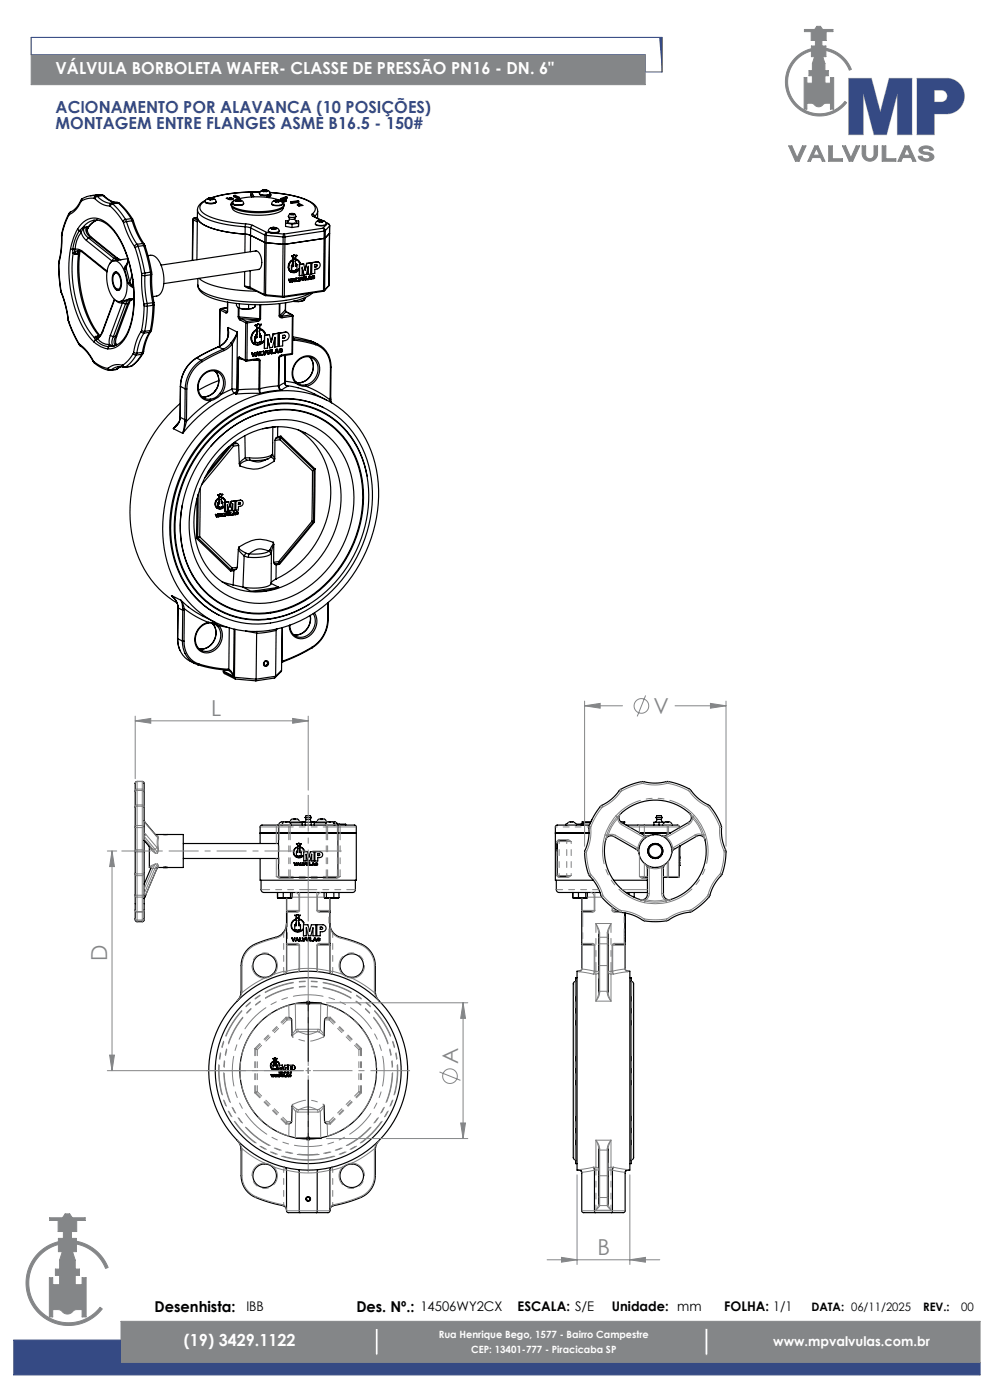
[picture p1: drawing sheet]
<svg xmlns="http://www.w3.org/2000/svg" width="210mm" height="297mm" viewBox="0 0 210 297" stroke-linecap="round" stroke-linejoin="round" font-family="sans-serif">
<defs><g id="words">
<g font-size="4.7" fill="#848688">
<text x="44.8" y="151.9">L</text>
<text x="138.6" y="151.5">V</text>
<text x="22.7" y="203.8" transform="rotate(-90 22.7 203.8)">D</text>
<text x="97.2" y="225.7" transform="rotate(-90 97.2 225.7)">A</text>
<text x="126.8" y="266.2">B</text>
</g>
<g font-size="3.5" fill="#fff">
<text x="11.8" y="15.7">VÁLVULA BORBOLETA WAFER- CLASSE DE PRESSÃO PN16 - DN. 6&quot;</text>
<text x="39" y="285.6">(19) 3429.1122</text>
</g>
<g font-size="3.5" fill="#354a84">
<text x="11.8" y="23.9">ACIONAMENTO POR ALAVANCA (10 POSIÇÕES)</text>
<text x="11.8" y="27.5">MONTAGEM ENTRE FLANGES ASME B16.5 - 150#</text>
</g>
<g font-size="3.2">
<text x="32.8" y="278.2">Desenhista:</text>
<text x="75.6" y="278.2">Des. Nº.:</text>
</g>
<g font-size="2.8">
<text x="52.3" y="278.2">IBB</text>
<text x="89.2" y="278.2">14506WY2CX</text>
<text x="109.8" y="278.2">ESCALA: S/E</text>
<text x="129.8" y="278.2">Unidade: mm</text>
<text x="153.6" y="278.2">FOLHA: 1/1</text>
</g>
<text font-size="2.8" fill="#fff" x="164" y="285.5">www.mpvalvulas.com.br</text>
<g font-size="2.5">
<text x="172.1" y="278.2">DATA: 06/11/2025</text>
<text x="195.8" y="278.2">REV.:</text>
<text x="203.9" y="278.2">00</text>
</g>
<g font-size="2.1" fill="#fff">
<text x="93.1" y="283.7">Rua Henrique Bego, 1577 - Bairro Campestre</text>
<text x="99.9" y="287.1">CEP: 13401-777 - Piracicaba SP</text>
</g>
</g></defs>
<g fill="none" stroke="#848688" stroke-width=".21">
<path d="M6.6 7.9v10.1h130.3v-6.4h-130.3M170.6 6.3h2.2l.5-.7h.7l.5 .7h2.2v.4h-1.5v1.9h-.9v1.2h.9v.4a7.2 7.2 0 0 1 5.4 4.5l-.4 .2a6.8 6.8 0 0 0-5-4.2v1.3h-.7l.5 1.5v1.5h.7v1.1h-.7v1.6h1.2v-1.2h.6v6.6h-.6v-1.2l-1.3 .1a1.41 1.41 0 0 1-2.4 0l-1.3-.1v1.2h-.6v-6.6h.6v1.2h1.1v-1.6h-.7v-1.1h.7v-1.5l.5-1.5h-.7v-1.2a6.8 6.8 0 0 0-3.9 10.3 6.8 6.8 0 0 0 11 .4l.4 .3a7.2 7.2 0 0 1-11.8-.5 7.2 7.2 0 0 1 4.3-11v-.5h.9v-1.2h-.9v-1.9h-1.5zM167.3 31h.7l1.1 2.5 1.1-2.5h.8l-1.5 3.2h-.8zM172.8 31h.7l1.5 3.2h-.6l-.3-.8h-1.8l-.4 .8h-.5zM173.2 31.4l.6 1.5h-1.3zM175.8 31h.8v2.7h2.1v.5h-2.9zM178.7 31h.7l1.1 2.5 1.1-2.5h.8l-1.5 3.2h-.8zM182.9 31h.7v1.8a.89 .89 0 0 0 .9 .9 .89 .89 0 0 0 .9-.9v-1.8h.7v1.6a1.63 1.63 0 0 1-1.6 1.6 1.63 1.63 0 0 1-1.6-1.6zM187.1 31h.8v2.7h2.1v.5h-2.9zM191.9 31h.9l1.5 3.2h-.7l-.3-.8h-1.8l-.4 .8h-.6zM192.4 31.4l.6 1.5h-1.3zM195.1 31.4a1.92 1.92 0 0 1 2.9 .3l-.7 .2a.94 .94 0 0 0-1.7 0l.3 .2a2.84 2.84 0 0 1 2.2 1 1.17 1.17 0 0 1-1.6 1.1l-1.2-.3-.5-.6v-.1h.8a.88 .88 0 0 0 .8 .5 .88 .88 0 0 0 .8-.5l-.4-.4a1.9 1.9 0 0 1-1.9-.9z"/>
<path d="M10.5 258.3h2.8l.5-.8h1l.5 .8h2.8v.6h-1.8v2.4h-1.1v1.4h1v2.8h-3.8v-2.8h1v-1.4h-1.1v-2.4h-1.8zM12.4 263.4a9 9 0 0 0-5.4 13.7 9 9 0 0 0 14.7 .6l-.5-.4a8.4 8.4 0 0 1-13.7-.5 8.4 8.4 0 0 1 4.9-12.8M13.2 265.5l-.6 1.8v1.9h-.8v1.4h.8v1.9h-1.4v-1.4h-.7v8.3h.7v-1.6l1.6 .1a1.72 1.72 0 0 0 2.4 .6l.7-.6 1.5-.1v1.6h.9v-8.3h-.9v1.4h-1.4v-1.9h.8v-1.4h-.8v-1.9l-.6-1.8M16.2 263.3a9 9 0 0 1 6.7 5.6l-.5 .2a8.4 8.4 0 0 0-6.2-5.2M25.7 284.3v-4h182.2v8.8h-182.2M79.6 281.8h.6v5.7h-.6z"/>
</g>
<path d="M180 16.6h4.8l1.9 7.2 1.9-7.2h4.8v12h-3v-8.8l-2.3 8.8h-2.7l-2.3-8.8v8.8h-3.1zM194.5 16.6h6.6a3.8 3.8 0 0 1 3.5 3.9 3.8 3.8 0 0 1-3.8 3.7h-2.6v4.4h-3.7zM198.2 19.1h1.5a1.26 1.26 0 0 1 1.2 1.3 1.26 1.26 0 0 1-1.2 1.2h-1.5z" fill="none" stroke="#c0c0c0" stroke-width=".21"/>
<path d="M140.4 7.9v7.4" fill="none" stroke="#000" stroke-width=".21"/>
<path d="M136.9 15.3h3.5M140.4 7.9h-133.8v3.7M2.9 284.3h22.8v4.8h182.2v2.6h-205z" fill="none" stroke="#354a84" stroke-width=".21"/>
<path d="M149.6 281.8h.5v5.7h-.5z" fill="none" stroke="#9a9497" stroke-width=".21"/>
<path d="M2.9 284.3v7.4h205v-2.6h-182.2v-4.8zM6.6 7.9v3.7h130.3v3.7h3.5v-7.4zM6.6 7.9v3.7h130.3v3.7h3.5l-.6-7.4zM194.5 16.6v12h3.7v-4.4h2.6a3.8 3.8 0 0 0 3.8-3.7 3.8 3.8 0 0 0-3.5-3.9zM198.2 19.1h1.7l.6 .3 .4 .9-.3 .9-.7 .4h-1.7zM180 16.6v12h3.1v-8.8l2.3 8.8h2.7l2.3-8.8v8.8h3v-12h-4.8l-1.9 7.2-1.9-7.2z" fill-rule="evenodd" fill="#354a84"/>
<path d="M25.7 280.3v8.8h182.2v-8.8zM149.6 281.8h.5v5.7h-.5zM79.6 281.8h.6v5.7h-.6zM16.2 263.3v.6a8.4 8.4 0 0 1 6.2 5.2l.5-.2a9 9 0 0 0-6.7-5.6zM10.5 258.3v.6h1.8v2.4h1.1v1.4h-1v2.8h3.8v-2.8h-1v-1.4h1.1v-2.4h1.8v-.6h-2.8l-.5-.8h-1l-.5 .8zM8.3 265.7a9 9 0 0 0 .2 13.2 9 9 0 0 0 13.2-1.2l-.5-.4a8.4 8.4 0 0 1-13.7-.5 8.4 8.4 0 0 1 4.9-12.8v-.6a9 9 0 0 0-4.1 2.3zM13.2 265.5l-.6 1.8v1.9h-.8v1.4h.8v1.9h-1.4v-1.4h-.7v8.3h.7v-1.6l1.5 .1 .9 .7 .7 .2 .7-.2 .9-.7 1.5-.1v1.6h.9v-8.3h-.9v1.4h-1.4v-1.9h.8v-1.4h-.8v-1.9l-.6-1.8zM6.6 11.6v6.4h130.3v-6.4zM167.3 31l1.4 3.2h.8l1.5-3.2h-.8l-1.1 2.5-1.1-2.5zM172.8 31l-1.4 3.2h.5l.4-.8h1.8l.3 .8h.6l-1.5-3.2zM173.2 31.4l.6 1.5h-1.3zM175.8 31v3.2h2.9v-.5h-2.1v-2.7zM182.9 31v1.9l.5 .9 .5 .3 .6 .1 .7-.1 .5-.4 .4-.9v-1.8h-.7v2.1l-.4 .4-.5 .2-.5-.2-.3-.4-.1-2.1zM187.1 31v3.2h2.9v-.5h-2.1v-2.7zM191.9 31l-1.4 3.2h.6l.4-.8h1.8l.3 .8h.7l-1.5-3.2zM192.4 31.4l.6 1.5h-1.3zM195.2 31.4l-.3 .5 .3 .4 .6 .4 1.1 .2 .4 .4-.3 .3-.5 .1-.6-.2-.3-.3h-.8l.3 .6 .6 .3 .9 .1 .8-.1 .6-.4 .1-.5-.3-.5-.7-.3-1.1-.2-.4-.3 .3-.3 .5-.2 .6 .2 .3 .3h.7l-.3-.6-.6-.3h-.7l-.7 .1zM178.7 31l1.4 3.2h.8l1.5-3.2h-.8l-1.1 2.5-1.1-2.5zM170.6 6.3v.4h1.5v1.9h.9v1.2h-.9v.5a7.2 7.2 0 0 0-4.3 11 7.2 7.2 0 0 0 11.8 .5l-.4-.3a6.8 6.8 0 0 1-11-.4 6.8 6.8 0 0 1 3.9-10.3v1.2h.7l-.5 1.5v1.5h-.7v1.1h.7v1.6h-1.1v-1.2h-.6v6.6h.6v-1.2h1.1l.8 .6 .6 .2 .5-.2 .8-.6h1.2v1.2h.6v-6.6h-.6v1.2h-1.2v-1.6h.7v-1.1h-.7v-1.5l-.5-1.5h.7v-1.3a6.8 6.8 0 0 1 5 4.2l.4-.2a7.2 7.2 0 0 0-5.4-4.5v-.4h-.9v-1.2h.9v-1.9h1.5v-.4h-2.2l-.5-.7h-.7l-.5 .7z" fill-rule="evenodd" fill="#848688"/>
<g fill="none" stroke="#000" stroke-width=".25">
<path d="M12.4 55.9l.1 3 .4 2.8M12.4 55.9h.1M12.5 55.5l-.1 .4M12.5 55.5v.2M12.5 55.9l.1 2.9 .3 2.8M12.5 55.7v.2M13.1 50l-.2 3.1-.4 2.4M13.1 50h.1M13.1 49.5v.5M13.1 49.5v.2M13.1 50a18.8 18.8 0 0 1-.6 5.7M13.1 49.7v.3"/>
<path d="M14.6 45.3l-.9 2.1-.6 2.1M14.6 45.3v.3M14.6 45.6l-.8 1.9-.7 2.2M14.7 45.5l-.1 .1M15 52.7a26.3 26.3 0 0 0 3.4 18.1l1.6 1.8M15 52.7l.4 .2M15 45l-.3 .5M15 45l-.4 .3M15.4 52.9l.1 .8M15.4 52.9l.5 .1M15.4 52.8l.5 .1M15.4 52.8v.1"/>
<path d="M15.5 53.7a24.7 24.7 0 0 0 4 17.4l.5 .5M15.5 53.7l.4 .3M15.8 53.5l.1 .5M15.8 53.5l-.3 .2M15.9 53l-.1 .5M15.9 52.9h.9l.7 .4M15.9 52.9v.1M16.4 53.9l-.5 .1M16.5 48.6a3.9 3.9 0 0 1 6.5-1 15.2 15.2 0 0 1 3.8 6.1M16.5 48.6h-.1a13.1 13.1 0 0 0-1.4 4.1M16.5 48.6l.4 .3M16.6 53.4l-.2 .5"/>
<path d="M16.6 53.4l.1 .2M16.7 53.6l-.3 .3M16.7 53.6a24.7 24.7 0 0 0 4 17.2l.4 .5M16.8 53.2l-.4 .3v.4M16.8 53.2l-.2 .2M16.8 49l-.7 1.4-.7 2.4M16.8 49l.4 .3M16.9 48.9l.3 .3M16.9 48.9l-.1 .1M16.9 53.1l-.2 .5M17 53.2a25.2 25.2 0 0 0 4 17.7l.2 .3M17.1 42.5l-1.1 1.7-1 .8"/>
<path d="M17.1 42.5l.1 .3M17.2 42.8a4.9 4.9 0 0 1-2.5 2.7M17.2 49.3a6.2 6.2 0 0 0-1.3 3.6M17.2 49.3l.6 1.1 .5 .6M17.2 49.2v.1M17.3 42.6l-.1 .2M17.4 48.5l-.5 .4M17.4 48.5l.2 .1M17.5 42.1l-.2 .5M17.5 42.1l-.4 .4M17.5 53.3v.2M17.5 53.3l5.2 4.2"/>
<path d="M17.5 53.5a.89 .89 0 0 0-1-.3 .89 .89 0 0 0-.6 .8M17.5 53.5l5.2 4.2M17.6 48.6l-.4 .6M18 48.2l-.6 .3M18 48.2l-.4 .4M18 48.2a1.67 1.67 0 0 0 .8 2.3M18.3 51l5.4 4.4M18.3 41.7l-.8 .4M18.3 48.5l.2 .5M18.4 48.1l.2 .1M18.4 48.1a1.67 1.67 0 0 0 .8 2.3M18.4 48.1l-.1 .4"/>
<path d="M18.4 48.1l-.4 .1M18.5 49v.1M18.5 49.1l.3 .6 .6 .7M18.6 48.6v.5M18.6 48.2l.1 .2M18.6 48.2l-.3 .3M18.7 48.4l-.2 .6M18.7 48.4l-.2 .2M18.7 48.3l-.1 .3M18.7 48.3v.1M18.8 50.5l-.5 .5M18.8 50.5l5.4 4.3"/>
<path d="M19.2 50.4l5.5 4.3M19.2 50.4l-.4 .1M19.4 50.4h-.2M19.4 50.4l5.4 4.3M19.9 46.7l-.2 .1a4 4 0 0 0-2.3 1.7M19.9 46.7a4.7 4.7 0 0 1 4.3 2.3l1.3 2 1.2 2.8M20 46.7h-.1M20 42.1a4.3 4.3 0 0 0-2.7 .5M20 42.1l.1 .1M20.1 42.2a4.3 4.3 0 0 0 3.1 1.5M20.4 41.5l-.3 .2-.1 .4M20.4 41.5l.2 .2"/>
<path d="M20.4 41.5h-1.1l-.9 .2M20.4 41.3l-1.2 .2M20.6 46.7l-1 .6-.9 1M20.6 46.7l-1.1 .6-.9 .9M20.6 41.7a4.2 4.2 0 0 0 3 1.4M20.6 41.7l-.3 .1-.2 .4M21.6 41.3l.2 .2M21.6 41.3h-1.2M21.6 41.3l-1.2 .2M21.7 41.3l.4 .3M21.7 41.3l-1.3 .1M21.7 41.3h-.1"/>
<path d="M21.8 41.5a4.2 4.2 0 0 0 3 1.4M21.8 41.5l.3 .1M21.8 41.5l-1.2 .2M22.1 41.6l1.2 .9 .9 .4h.7M23.2 43.7l.2 .1M23.4 55.8a1.39 1.39 0 0 1 2.3 .5 7.2 7.2 0 0 1 .5 7.2 1.39 1.39 0 0 1-2.3-.5 7.2 7.2 0 0 1-.5-7.2zM23.4 43.8l1.4 1.4 1.3 1.8M23.6 43.1l.3 .1M23.6 43.1l-.3 .2-.1 .4M23.7 55.4l-.4 .5M23.7 55.4h.1M23.9 43.2l1.4 1.5 1.3 1.9"/>
<path d="M23.9 43.2l-.3 .2-.2 .4M24.1 57.9a.69 .69 0 0 1 .7-.2 .69 .69 0 0 1 .5 .6 2.81 2.81 0 0 1-.1 3.3 1.68 1.68 0 0 1-1.4-1.9v-.8zM24.2 54.8l-.5 .6M24.2 54.8l1 .4M24.3 58a.83 .83 0 0 1 1.1 .8 2.29 2.29 0 0 1-.2 2.5 1.51 1.51 0 0 1-1.3-1.8l.1-.7zM24.6 57.7l-.5 .6M24.7 54.7l1 .4M24.7 54.7l-.5 .1M24.8 55.2l-1.1 .2M24.8 42.9l.3 .2M24.8 42.9l-1.2 .2M24.8 54.7l.9 .4"/>
<path d="M24.8 54.7h-.1M24.9 42.9l.5 .2M24.9 42.9h-.1M25.1 43.1l1.4 1.4 1.3 1.9M25.1 43.1h.3M25.1 43.1l-1.2 .1M25.4 43.1l1.3 1.4 1.4 2M26.1 47l.1 .3M26.2 47.3a17.5 17.5 0 0 0 2.3 5M26.4 57h.1M26.4 57l.8 3M26.6 46.6l-.5 .4"/>
<path d="M26.6 46.6l.2 .4M26.7 53.8l.8 2.5 .6 3M26.7 56.8h.1M26.7 56.8l.8 3.1M26.7 56.8l-.3 .2M26.8 53.7l.8 2.8 .6 2.8M26.8 53.7l-.1 .1M26.8 56.5l-.1 .3M26.8 47a16.8 16.8 0 0 0 2.3 4.8M26.8 47l-.6 .3M26.9 56.1a1 1 0 0 0-.5 .9M27.1 54.9l-3 .4"/>
<path d="M27.2 60h.1M27.2 60l.3 .5 .8 .6M27.2 55.4l-.5 1.4M27.2 55.1v.3M27.2 55.1l-.5 1.7M27.5 59.9l-.3 .1M27.5 59.9h.1M27.5 59.9l.2 .4h.4M27.5 59.9l.8 1.2M27.8 46.4l.2 .4M27.8 46.4l.3 .1M27.8 46.4l-1.2 .2"/>
<path d="M28 58.6v-.1l-.5 1.4M28 46.8a16.8 16.8 0 0 0 2.3 4.9M28 46.8l.3 .1M28 46.8l-1.2 .2M28.1 59.3a20 20 0 0 1-1.4 11.8 3.9 3.9 0 0 1-3 2.3M28.1 59.3h.1M28.1 46.5l.2 .4M28.2 59.3a20.4 20.4 0 0 1-1.5 12.3 4.1 4.1 0 0 1-3.8 2.4M28.2 59.3h-.1M28.3 46.9l.9 2.4 1.4 2.4M28.5 52.3l.2 .2M28.7 52.5l.7 2.7 .6 2.8"/>
<path d="M29.1 51.8l-.6 .5M29.1 51.8l.2 .5M29.3 52.3l.8 2.7 .6 2.9M29.3 52.3l-.6 .2M30 58l.1 .4M30.1 58.4a24.4 24.4 0 0 0 .4 6.1M30.1 58.4l.6 .1M30.3 51.7l.2 .4M30.3 51.7h.3M30.3 51.7l-1.2 .1M30.5 52.1l.8 2.8 .6 2.8M30.5 52.1h.3"/>
<path d="M30.5 52.1l-1.2 .2M30.6 51.7l.2 .4M30.7 57.9l-.7 .1M30.7 57.9v.6M30.7 58.5a23.4 23.4 0 0 0 .5 5.9M30.8 52.1l.7 2.6 .7 3M31.4 54.2a1.93 1.93 0 0 1 2.4 1.3 7.3 7.3 0 0 1 .2 6.9 1.85 1.85 0 0 1-1.6 .5M31.9 57.7v.6M31.9 57.7l-1.2 .2M31.9 58.3a23.4 23.4 0 0 0 .5 5.9M31.9 58.3l-1.2 .2M32.2 57.7v.5"/>
<path d="M32.2 57.7h-.3M32.2 58.2l-.3 .1M32.2 58.2v2.7l.5 3.3M40.8 55.2h.1M40.9 46.5l.1 .1M40.9 46.5l-.1 8.7M41 46.6l-.2 8.6M41 46.6l.9 .5M41.2 46.3l-.2 .3M41.2 46.3l.7 .4M41.2 46.2v.1M41.2 46.2l-.3 .3"/>
<path d="M41.9 46.1l-.7 .1M41.9 46.1a2.88 2.88 0 0 0 2.3 2.1 41.3 41.3 0 0 0 8.7 1.6l3.6 1.7M41.9 46.1l-.1 9M41.9 44.5v1.6M41.9 44.5a2.88 2.88 0 0 0 2.3 2.1 26.2 26.2 0 0 0 7.8 1.5M42 59.1v1.4M42.2 59a11.5 11.5 0 0 0 5.9 2.2l2.9 .4 3.4 .2M43.5 42.8v.1a2.21 2.21 0 0 0 2.3 0v-.1M43.5 42.8a2.21 2.21 0 0 0 2.3 0M43.5 42.8a1.24 1.24 0 0 1 1.2-.8 1.24 1.24 0 0 1 1.1 .8M43.5 42.6a1.44 1.44 0 0 0-.7 2.3 12.3 12.3 0 0 0 6.4 2.3l2.9 .3M43.6 43a2.51 2.51 0 0 0 2.1 0"/>
<path d="M43.6 42.5l-1.4 1-.3 1M44.1 42.2v.1M44.1 42.2h.1M44.1 42.2l.1 .1M44.1 42.3h.1M44.2 42.3h.1M44.2 42.1l-.1 .1M44.2 42.1v.1M44.2 42.1h.1M44.2 42.3l.3 .1M44.2 42.2v.1M44.2 42.1v.2"/>
<path d="M44.3 42.1h-.1M44.3 42.1h.1M44.3 42.1v.2M44.4 42.1h-.1M44.5 42.4h.1M44.6 42.4h.1M44.7 42l-.4 .1M44.7 42v.1M44.7 42.1h-.3M44.7 42h.1M44.7 42l.1 .1M44.8 42.1h-.1"/>
<path d="M44.8 42.1h.1M44.8 42.1v.3M44.8 42.1v.2M44.8 42l.1 .1M44.8 42v.1M44.9 42.1l.2 .1M44.9 42.1h.3M44.9 42.1h.1M45.1 42.3h.1M45.1 42.3l-.5 .1M45.1 42.2h.1M45.2 42.1h.1"/>
<path d="M45.2 42.1l-.1 .1M45.2 42.3h-.1M45.2 42.3h.1M45.2 42.2l-.1 .1M45.2 42.2h.1M45.2 42.1l.1 .1M45.2 42.1v.1M45.3 42.2l-.1 .1M45.3 42.2h-.1M45.3 42.2h.1M48 42.1h.9l-.2-.2h.3l.5 .3a1.41 1.41 0 0 1-1.5-.1zM48.7 42.2h.5z"/>
<path d="M49 43.3v.3a3.9 3.9 0 0 0 3.1 1.3 14.5 14.5 0 0 0 7.7-.7l.4-.4 .1-.4M49.3 44v.3a4.1 4.1 0 0 0 3 1.2 13.2 13.2 0 0 0 7.4-.8l.3-.6M49.3 42.8a12.3 12.3 0 0 1 7.5-.9l2.3 .5h1.6l-.8 .4a.63 .63 0 0 1 .4 .6 .63 .63 0 0 1-.5 .6 14.6 14.6 0 0 1-10.2 0l-.3-.2a.58 .58 0 0 1 0-1zM49.4 43.1v.1a2.21 2.21 0 0 0 2.3 0M49.4 43.1a2.21 2.21 0 0 0 2.3 .1M49.5 43.3a2.52 2.52 0 0 0 2.1 .1M49.6 41.5v.2l.8 .5M49.6 41.5l.8 .4M49.6 41.5l.3-.1 .8 .5M49.9 42.6h.1M49.9 42.5v.1M49.9 42.5l.1 .1"/>
<path d="M50 42.6l.2 .1M50 42.5h-.1M50 42.5v.1M50 42.6h.1M50.1 42.4l-.1 .1M50.1 42.4l.1 .1M50.2 42.4a1.13 1.13 0 0 1 1.5 .8M50.2 42.4l-.6 .2-.2 .5M50.2 42.7h.1M50.2 42.5l-.2 .1M50.2 42.4h-.1M50.2 42.4v.1"/>
<path d="M50.2 42.5h.1M50.3 42.7h.5M50.3 42.7h.1M50.3 42.4h-.1M50.3 42.4v.1M50.3 42.5h-.1M50.3 42.5v.2M50.4 42.4h.3M50.4 42.4h-.1M50.4 42.4v.1M50.4 42.5h-.1M50.4 42.5h.3"/>
<path d="M50.4 41.9v.3M50.7 42.5h.1M50.7 42.4h.1M50.7 42.4v.1M50.7 41.9v.2l-.3 .1M50.7 41.9h-.3M50.8 42.7h.1M50.8 42.5h.1M50.8 42.5v.2M50.8 42.4h.1M50.8 42.4v.1M50.9 42.7h.1"/>
<path d="M50.9 42.7h-.1M50.9 42.4h.1M50.9 42.4l-.1 .1M50.9 42.5l.1 .1M50.9 42.4l.2 .1M50.9 42.4v.1M51 42.6h.1M51.1 42.6l-.2 .1M51.1 42.5v.1M51.1 42.5l-.1 .1M51.1 42.6h.1M51.9 57.6v3.1"/>
<path d="M52 48.1l1.2 .3M52 48.1l-.1 5.5M52.1 47.5l1.5 .3M52.1 47.5l-.1 .6M53.1 57.4l-.1 3.6M53.2 48.4l3 1.5M53.2 48.4l-.1 5M53.2 41.2l.2 .6M53.2 41.2l.2 .4M53.2 41.2l.4-.1 .2 .5M53.4 41.6v.2M53.6 47.8l-.3 .2-.1 .4"/>
<path d="M53.6 47.8l3 1.5M53.8 41.6h-.4M53.8 41.6v.2M54.1 53.3l.1-.1a1.85 1.85 0 0 1 1.3 2.1l-.2 1.5-.3 .3-.3 .1M54.4 53.2l-20.2 3M55 57.1l-20.3 3.1M55 41.1a1.92 1.92 0 0 0 1.9 .3M55 41.1a2.3 2.3 0 0 0 2 .2M55 41.1a1.29 1.29 0 0 1 2.2-.4l.1 .4M55.1 41.3a2.54 2.54 0 0 0 1.8 .1M55.1 40.7h-.1a30.3 30.3 0 0 0-10.2 1.3M55.1 40.7h-.4a30.4 30.4 0 0 0-10 1.3"/>
<path d="M55.6 40.5h.1M55.6 40.4v.1M55.6 40.4l.1 .1M55.6 40.5l.2 .1M55.7 40.5h-.1M55.8 40.4h-.2M55.8 40.4h.1M55.8 40.3v.1M55.8 40.3l.1 .1M55.8 40.4l-.1 .1M55.8 40.6h.1M55.9 40.4h-.1"/>
<path d="M55.9 40.4v.2M55.9 40.6h.1M55.9 40.3h-.1M55.9 40.3v.1M55.9 40.4h.1M56 40.6h.1M56 40.3h-.1M56 40.3v.1M56 40.4h-.1M56.2 49.9h.3M56.2 49.9l-.2 12.6M56.3 40.3h.1"/>
<path d="M56.3 40.3h-.3M56.3 40.3v.1M56.3 40.4h-.3M56.3 40.4h.1M56.4 40.4h.1M56.4 40.4v.2M56.4 40.3h.1M56.4 40.3v.1M56.5 51.5l3.9 .3M56.5 51.5l-.2 11M56.5 40.4h.1M56.5 40.4v.2"/>
<path d="M56.5 49.9l3.6 .4M56.5 49.9v1.6M56.5 40.6h.1M56.5 40.6h-.5M56.5 40.3l.1 .1M56.5 40.3v.1M56.5 40.4l.2 .1M56.6 40.4h.1M56.6 40.4h-.1M56.6 40.6h-.1M56.6 49.3l-.1 .6M56.6 49.3l-.3 .2-.1 .4"/>
<path d="M56.6 49.3l3.6 .4M56.6 41.7v.2M56.6 41.7l.4 .1M56.7 40.5h.1M56.7 40.4l.1 .1M56.7 40.4v.1M56.8 40.5l-.2 .1M56.8 40.5h.1M56.9 49a2.22 2.22 0 0 0 2.3 0v.1a2.21 2.21 0 0 1-2.3 0zM56.9 49a1.23 1.23 0 0 1 1.2-.8 1.23 1.23 0 0 1 1.1 .8M57 41.8v.1M57 49.2a2.52 2.52 0 0 0 2.1 0"/>
<path d="M57.3 41.1v.2M57.3 41.1l-.1 .2M57.4 41.3v.2l-.4 .4M57.4 41.3h-.3l-.5 .4M57.4 41.3l-.4 .5M57.5 48.3h.1M57.5 48.4h.1M57.5 48.4l.1 .1M57.5 48.3v.1M57.6 48.4v.1M57.6 48.5h.1M57.6 48.3h-.1"/>
<path d="M57.6 48.3v.1M57.6 48.4h-.1M57.6 43.2v.1a2.21 2.21 0 0 0 2.3 0M57.6 43.2a2.22 2.22 0 0 0 2.3 .1M57.6 43.2a1.24 1.24 0 0 1 1.2-.7 1.24 1.24 0 0 1 1.1 .8M57.7 48.5h.1M57.7 48.5l.5 .1M57.8 48.3h-.2M57.8 48.3h.1M57.9 48.3l-.3 .1M57.9 48.3h-.1M57.9 48.3h.1"/>
<path d="M57.9 48.3v.3M58 48.3h.1M58 48.3h-.1M58 48.3v.3M58 48.2l.1 .1M58 48.2l-.1 .1M58 48.2v.1M58.1 48.3h.3M58.1 48.3h.1M58.2 48.6h.1M58.2 42.7h.1M58.2 42.6v.1"/>
<path d="M58.2 42.7l.2 .1M58.2 42.6h.1M58.2 42.6l.1 .1M58.3 48.6h-.1M58.3 42.7h-.1M58.4 48.3l.1 .1M58.4 42.5l-.2 .1M58.4 42.5v.1M58.4 48.3h.1M58.4 42.8h.1M58.4 42.6l-.1 .1M58.4 42.5h.1"/>
<path d="M58.4 42.5l.1 .1M58.5 42.8h.1M58.5 42.6h-.1M58.5 42.6v.2M58.5 48.4h.1M58.5 48.3h.1M58.5 48.3v.1M58.5 48.4v.1M58.5 42.8h.5M58.5 42.5h-.1M58.5 42.5v.1M58.5 42.6h.1"/>
<path d="M58.5 48.4l.1 .1M58.6 48.3h.1M58.6 48.3l-.1 .1M58.6 48.3l.1 .1M58.6 48.5h.1M58.6 42.5h.3M58.6 42.5h-.1M58.6 42.5v.1M58.6 42.6h.3M58.6 42.6h-.1M58.7 48.5h.1M58.6 48.5l-.3 .1"/>
<path d="M58.7 48.4v.1M58.7 48.4l-.1 .1M58.9 42.6h.1M58.9 42.5h.1M58.9 42.5v.1M59 42.8h.1M59 42.6h.1M59 42.6v.2M59 42.5h.1M59 42.5v.1M59.1 42.6h.1M59.1 42.6v.2"/>
<path d="M59.1 42.8h-.1M59.1 42.8h.1M59.1 42.5h.1M59.1 42.5v.1M59.1 42.6l.2 .1M59.2 42.5l.1 .1M59.2 42.5l-.1 .1M59.3 42.7h.1M59.3 42.7l-.2 .1M59.3 42.6l.1 .1M59.3 42.6v.1M59.4 42.7h.1"/>
<path d="M59.4 42.7h-.1M59.5 42.1v.3h.2M59.5 42.1l.3 .1M59.8 42.2v.2M60.1 50.3l-.2 12.6M60.2 49.7l-.1 .6M60.2 49.7l.2 .6M60.4 51.8l-.1 11.1M60.4 50.3h-.3M60.4 50.3v1.5M60.6 47.3l1.3 .3M60.6 47.3v.7l1.3 .3"/>
<path d="M60.7 42.4v.3l-.6 .3M60.9 41.8v.3l-1 .3M60.9 41.8h-.3l-1.1 .3M60.9 41.8l-1.1 .4M61.2 45.9l.2 .5M61.2 59.3h.2M61.2 59.3l.3 .6M61.2 59.3h.1M61.3 46.8l-.7 .1v.4M61.3 59.3l.2 .6M61.4 59.3h-.1M61.4 46.4l-.4 .6a1.13 1.13 0 0 0 1.5 .4l.4-.2-.4-.8"/>
<path d="M61.4 46.4l.6 .1 .5-.1M61.4 45.4l-.2 .5a1.36 1.36 0 0 0 1.6 0l-.3-.5M61.4 45.4a.95 .95 0 0 1 1.1 .1 .95 .95 0 0 1-1.1-.1zM61.7 42.8l.1 .1M61.7 42.8v.3h.1M61.7 59.2h.2M61.7 59.2l-.2 .5M61.7 59.2h.1M61.7 45.4h.5zM61.7 45.4h.5M61.7 45.4h.1M61.8 59.2l-.2 .5-.2-.4"/>
<path d="M61.8 57.6l.1 .1M61.8 56.3h.2M61.8 56.3v1.3M61.8 56.3l.1 .1M61.8 42.9v.2M61.9 54.3v.1M61.9 54.3h.1M61.9 56.4v1.3M61.9 54.4h.3v.4M61.9 59.2l-.3 .7h-.1M61.9 59.2h-.1M61.9 47.6v.7"/>
<path d="M62 56.3l-.1 .1M62 56.3v.3l.2-.1M62 56l.1 .2M62 56h.1M62.1 56.2h.1v.3M62.1 56v.2M62.1 55.2l.1 .2M62.1 54.4l.1 .4M62.1 55.1a1.55 1.55 0 0 0-.3 2.7M62.1 55.1h.1M62.1 55v.1M62.1 55h.1"/>
<path d="M62.1 56.5h-.1M62.1 56.5h.1M62.1 56.2v.3M62.1 56h-.1M62.1 56h.1M62.1 55.7v.3M62.1 55.7h.1M62.2 54.8l.1-.1v.3M62.2 55.4h.1l-.1 .3M62.2 55.4v-.2a1.45 1.45 0 0 0-.3 2.5 1.27 1.27 0 0 0 1.5-.6M62.2 55.1a1.56 1.56 0 0 0-.4 2.7 1.15 1.15 0 0 0 1.6-.7M62.2 55v.1"/>
<path d="M62.2 59.1l-.2 .7M62.2 59.1h.2M62.2 59.1h.1M62.2 56h-.1M62.2 55.7v.3M62.2 45.4v.1M62.2 55.4l-.1 .3M62.2 54.3h-.3M62.2 54.3h.1M62.3 59.1l-.3 .7M62.3 57.4h-.3l-.1 .3M62.3 57.4l.6-.1v.2"/>
<path d="M62.3 54.9l-.2 .1M62.3 54.9v.1M62.3 54.8v.1M62.3 57.4v.1M62.3 59.3l.1 .2M62.3 54.3h-.4M62.3 59.2l.1 .3h-.2zM62.3 55h-.1M62.3 54.1h.2M62.3 54.1l-.1 .2M62.3 54.1h.1M62.4 59.5h-.2"/>
<path d="M62.4 59.5h.1M62.4 59.1l.1 .6M62.4 59.1h-.1M62.4 54.1l-.1 .2M62.4 59.6l.1 .1M62.5 54.1l.1 .1h.4M62.5 54.1h-.1M62.5 59.7v-.1h-.4l-.1 .2M62.6 54.9h.1M62.7 46.8l.6 .1M62.7 59h.2M62.7 59l.1 .7"/>
<path d="M62.7 59l.1 .1M62.7 55a.8 .8 0 0 1 .9 .8M62.7 55l.4 .1M62.7 54.9v.1M62.7 55.9h.1M62.8 45.9l-.3 .5M62.8 59.1v.6M62.8 56.1l-.1 .1v.3l.2-.1M62.8 55.9v.2M62.8 57.3l.1 .2M62.8 56.4h-.1M62.8 56.4h.1"/>
<path d="M62.8 56.2h.2M62.8 56.2v.2M62.8 56.2h.1M62.9 56.2v.2M62.9 59v.6l.4-.1M62.9 59l-.1 .1M62.9 57.5a1.06 1.06 0 0 1-1.1 .2M63 57.5h-.1M63 54.2h-.4M63 54.2l-.3 .1v.4h-.1v.2h.1M63 56.2h-.1M63 56.2v1.3"/>
<path d="M63 55.2l.6 .6M63.2 59h.2M63.2 59l.3 .6M63.2 59h.1M63.2 43.3l.3-.1 .7 .4-.8 .1-.1-.1h.5l-.7-.1 .4-.1zM63.3 59.5h-.4M63.3 59.5l-.5 .2M63.3 59l.2 .6M63.3 48.1l-1.4 .2M63.3 47.6v.5M63.3 46.9v.4l-1.4 .3M63.3 46.9v1.2"/>
<path d="M63.4 42.7v.2l-1.6 .2M63.4 42.7l-1.6 .2M63.4 42.7l-.2-.1-1.5 .2M63.4 57.1l-.4 .4M63.4 59h-.1M63.5 56.1v2.4M63.5 56.1h.1M63.6 56.1l-.1 2.4M63.6 55.8l-.3-.4-.6-.3-.1 .3 .1 .5h.1M63.8 58.9h.1M63.8 58.9l-.2 .5M63.8 58.9l-.2 .5-.2-.4"/>
<path d="M63.9 58.9l-.2 .7h-.2M63.9 58.9h-.1M64 59.2l.2 .3M64 59.2h.1M64 58.8l.2 .1M64 58.8v.4M64 58.8v.1M64 58.9v.3M64.1 56.9l.4 1.4M64.2 58.9v.4l.3-.1M64.2 58.9h-.2M64.4 56l-.9 .1"/>
<path d="M64.4 56l-.8 .1M64.4 59.1l-.2 .2M64.4 59.1l.1 .1M64.4 58.8h.2M64.4 58.8v.3M64.4 58.8h.1M64.5 58.8v.4M64.5 58.3l-.4-1.6v1.7l-.6 .1M64.6 58.8v.3a.3 .3 0 0 1-.2 .4 .3 .3 0 0 1-.4-.3M64.6 58.8h-.1M64.7 58.7h.2M64.7 58.7l.1 .7"/>
<path d="M64.7 58.7l.1 .1M64.8 58.8v.6M64.9 59.2l.5 .1M64.9 58.7v.6h.4l-.5 .1M64.9 58.7l-.1 .1M65 55.9l-.3 1.3M65 55.9h.1M65.1 55.9l-.4 1.5-.3-1.4M65.3 56.8l.1 1.4M65.4 58.2v-1.7l-.4 1.8h-.5M65.6 58.6l-.3 .7M65.6 58.6h.2"/>
<path d="M65.6 58.6h.1M65.7 58.6l-.3 .7M65.7 58.8l.1 .2M65.7 58.7l.1 .3h-.2zM65.8 59h-.2M65.8 59h.1M65.8 58.6l.3 .6h-.2M65.8 58.6h-.1M65.8 59.1l.1 .1M65.9 59.1l-.5 .2M65.9 59.1v.1M66 55.8l-1 .1"/>
<path d="M66 55.8l-.9 .1M66 55.8l-.1 2.3-.5 .1M66.1 55.7v2.4M66.1 55.7h.1M66.1 59h.2M66.1 59l.2 .1M66.1 59h.1M66.2 58.8l.1 .1M66.2 45.4a.29 .29 0 0 0-.1 .3 .29 .29 0 0 0 .3 .2M66.2 45.4l.4 .2 .1 .3M66.3 58.7h.1M66.3 59h-.1"/>
<path d="M66.4 58.7l.3 .1M66.4 58.7l.1 .1M66.4 45.9h.2M66.4 45.9l1.7 .9M66.5 58.8l.2 .1a.31 .31 0 0 1-.2 .3 .31 .31 0 0 1-.3-.2M66.5 58.9l-.2 .1M66.5 58.6l.1 .1M66.6 45.9h.1M66.6 58.7h.1a.27 .27 0 0 0-.3-.2 .27 .27 0 0 0-.2 .3l.4 .1-.2 .2-.1-.1M66.6 58.7l-.2-.1-.1 .1 .2 .1M66.6 45.9l1.7 .9M66.6 58.5h-.3l-.2 .2 .1 .1"/>
<path d="M66.7 45.9v.1M66.8 56.1l.4 .1v.3l-.4 .1zM66.9 47.5v.1a2.21 2.21 0 0 0 2.3 0v-.1M66.9 47.5a2.22 2.22 0 0 0 2.3 0M66.9 47.5a1.24 1.24 0 0 1 1.2-.8 1.24 1.24 0 0 1 1.1 .8M67 56.6h-.2M67 56.6h.1M67.2 56.1v.3l-.2 .2M67.3 55.5l.3 .1M67.3 55.5l-1.2 .2M67.3 55.5v.1M67.3 55.6a.76 .76 0 0 1 .6 .7 .76 .76 0 0 1-.7 .8h-.4v.9l-.7 .1"/>
<path d="M67.3 55.6l-1.2 .1M67.4 44.8a2.57 2.57 0 0 0-1.9-2.2 23.2 23.2 0 0 0-8.2-1.8 19.2 19.2 0 0 1 8.8 2.3 1.28 1.28 0 0 1 .1 2.3M67.4 44.8v1.5M67.4 44.8l-.2 .5-.5 .6M67.5 46.9v.1M67.5 46.9h.1M67.5 47l.2 .1M67.6 46.9l-.1 .1M67.7 46.8l-.2 .1M67.7 46.8v.1M67.7 47.1h.1M67.7 46.9h-.1"/>
<path d="M67.7 46.8h.1M67.8 46.8l-.1 .1M67.8 46.8v.3M67.8 47.1h.5M67.8 47.1h.1M67.8 46.8h-.1M67.8 46.8h.1M67.9 46.8h.3M67.9 46.8h-.1M67.9 46.8h.1M68.2 46.8h.1M68.3 47.1h.1"/>
<path d="M68.3 46.8h.1M68.3 46.8v.3M68.4 46.8v.1M68.4 47.1h-.1M68.4 47.1h.1M68.4 46.8h.1M68.4 46.9h.2M68.5 46.8l.1 .1M68.5 46.8l-.1 .1M68.5 48.4l.3 .6M68.5 48.4l.4 .2 .1 .3M68.5 48.4l-8.3 1.3"/>
<path d="M68.6 46.9v.1M68.6 47l-.2 .1M68.6 46.9h.1M68.7 46.9h.1M68.7 46.9l-.1 .1M68.8 49l-8.4 1.3M68.8 49l-.2 12.6M69 50.5l-8.6 1.3M69 50.5l-.1 11M69 48.9l-.2 .1M69 48.9v1.6M69.1 47.2l.5 .2"/>
<path d="M69.2 47.3l.2 .1M69.4 47.4l.4 .2 .1 .3M69.4 47.4h.2M69.4 47.4l-.9 1M69.6 47.4l.3 .5M69.9 49.5l-.9 1M69.9 49.5l-.1 11M69.9 49.5h.1M69.9 47.9l-.9 1M69.9 47.9h.1M69.9 47.9l-.1 12.6M12.9 61.7l.1 .4"/>
<path d="M12.9 61.6l.1 .4M12.9 61.6v.1M13 62.1l1 3.1 .5 2.7M13 62a23.9 23.9 0 0 1 1.5 5.9M13 62v.1M14.5 67.9l.1 .4M14.5 67.9h.1M14.5 67.9l.1 .3M14.6 68.3l1 2.7 1.2 2.1M14.6 68.2l1 2.5 1.2 2.2M14.6 68.2v.1M16.8 72.9l.1 .2"/>
<path d="M16.8 72.9v.2M16.8 73.1l.3 .3M16.9 73.1a9.6 9.6 0 0 1 2.9 3.4M16.9 73.1l.2 .3M17.1 73.4l1.5 1.5 1.2 1.8M19.8 76.7l.3 .4M19.8 76.5l.1 .2M19.8 76.5v.2M19.9 76.7a6.5 6.5 0 0 0 2.9 1.5M19.9 76.7l.2 .4M20 72.6a5.2 5.2 0 0 0 2.9 1.4M20 71.6l.3 .5"/>
<path d="M20 71.6h.4M20.1 77.1l1.6 1 1.4 .5M20.3 71.4l-.3 .2M20.3 71.4l.1 .2M20.3 71.4l.4 .2M20.3 72.1l-.3 .5M20.3 72.1v.1M20.3 72.2a4.2 4.2 0 0 0 2.7 1.3M20.4 71.6l.2 .2M20.6 71.8l-.3 .3M20.6 71.8l.1 .1M20.7 71.9a3.1 3.1 0 0 0 2.5 1.2"/>
<path d="M20.7 71.9l-.4 .3M20.7 71.6h.1M20.7 71.3l.3 .1M20.7 71.3l.2 .2M20.7 71.3l.3 .2M20.7 71.3l-.4 .1M21.7 70.3a1.81 1.81 0 0 1-1 1.3M21.7 70.3l.1 .1M21.8 70.4l-.4 .7-.7 .8M22.8 78.2l.3 .4M23 78.1l-.2 .1M23 78.1l.2 .3 .3 .1"/>
<path d="M23 73.5h.1M23.1 73.5l-.2 .5M23.1 78.6h.3M23.2 73.1l-.2 .4M23.2 73.1h.1M23.3 73.1l.5 .2M23.3 73.1l-.2 .4M23.4 71.2l-.2 .8v1.1M23.4 71.2l.6 .2M23.5 78.5l-.1 .1M23.7 73.4l-.6 .1M23.8 73.3l.5 .1"/>
<path d="M23.8 73.3l-.1 .1M24 71.4a1.47 1.47 0 0 0 .1 2h.1M24.1 73.4h-.4M24.3 63.5l-2.6 6.8M24.3 63.6l-2.5 6.8M24.5 71.3a1.51 1.51 0 0 0 .1 2M24.5 71.3l.2 .1M24.5 71.3l-.5 .1M24.5 73l.1 .2M24.5 72.9v.1M24.5 72.9l.2 .3-.2-.2M24.6 61.2l.6 .4"/>
<path d="M24.6 63.7v.1a1.36 1.36 0 0 0 1.4 .4M24.7 78.3l-1.3 .3M24.7 78.3l-1.2 .2M24.7 71.4l-.2 1.5M24.9 78.2l-.2 .1M24.9 78.2l.7-.4-.9 .5M24.9 78.2l-.3 .2M25.7 63.9l-.3 .1M25.7 63.9l.3 .3M25.7 63.9h.1M25.9 77.5a2.94 2.94 0 0 0-2.9 .6M25.9 77.5l.3 .4"/>
<path d="M26 64.2l-2.6 7M26 64.2l.6 .3M26 64.2h.1M26 77.5h-.1M26 77.5l.3 .3 .3 .1M26.2 77.9h.3M26.2 77.9a2.67 2.67 0 0 0-2.7 .6M26.6 64.5l-2.6 6.9M27.1 64.4l.2 .1M27.1 64.4l-2.6 6.9M27.1 64.4l-.5 .1M27.3 64.5l-2.6 6.9"/>
<path d="M27.5 63.4l-1.8 .5M27.5 63.4l-1.5 .8M27.5 63.4l-.9 1.1M27.7 77.8l-1.2 .1h.1M27.8 77.7l-.1 .1M27.8 77.7l-1.2 .2M27.8 63.6l-.5 .9M27.8 63.6h.1M27.9 77.6l-.1 .1M27.9 77.6l-.2 .1M28 63.3l-.9 1.1M28 63.3l-.2 .3"/>
<path d="M28 63.3l-.5 .1M28.1 60.3l.2 .8M28.2 60l-.1 .3M28.2 60.3h-.1M28.3 75a7.4 7.4 0 0 1-2.3 2.5M28.3 75l.2 .3h.4M28.3 74.7v.3M28.3 74.7l.7 .2M28.4 63.5l-.6 .1M28.9 75.3a7.6 7.6 0 0 1-2.3 2.6M29 74.9l-.1 .4M29.9 70.3a10.8 10.8 0 0 0-1.6 4.4"/>
<path d="M29.9 70.3l.3 .3 .3 .1M30 70.1l-.1 .2M30 70.1l.7 .2M30.1 75.2a7.6 7.6 0 0 1-2.3 2.5M30.1 75.2l-1.2 .1M30.2 74.7l-.1 .5M30.2 74.7l-1.2 .2M30.3 75l-1 1.5-1.4 1.1M30.3 75l-.2 .2M30.5 74.6l-.3 .1M30.5 74.6l-.2 .4M30.5 64.5l.1 .4"/>
<path d="M30.5 70.7a10.3 10.3 0 0 0-1.5 4.2M30.6 64.9l-.2 2.7-.4 2.5M30.6 64.9h.7M30.7 70.3l-.2 .4M31.2 64.4l-.7 .1M31.2 64.4l.1 .5M31.3 64.9l-.2 2.8-.4 2.6M31.7 70.5a10.3 10.3 0 0 0-1.5 4.2M31.7 70.5l-1.2 .2M31.9 70.1l-.2 .4M31.9 70.1l-1.2 .2M32 70.4l-.9 1.6-.6 2.6"/>
<path d="M32 70.4l-.3 .1M32.1 69.9l-.1 .5M32.1 69.9l-.2 .2M32.4 64.2l.1 .6M32.4 64.2l-1.2 .2M32.5 64.8l-.2 2.7-.4 2.6M32.5 64.8l-1.2 .1M32.7 64.2h-.3M32.7 64.2v.4M32.7 64.6l-.1 2.7-.5 2.6M32.7 64.6l-.2 .2M41.7 75.9a7.2 7.2 0 0 0-3.4 6.1"/>
<path d="M41.7 75.9h.1M41.7 75.9a7.3 7.3 0 0 0-3.4 6.1M41.7 75.9l1 .5M42 60.5v.3a4.7 4.7 0 0 0 3.3 2.1 37.1 37.1 0 0 0 19.2-.1l1.2-.6M42 60.5a2.7 2.7 0 0 0 1.9 2.3 31.3 31.3 0 0 0 14.6 1.7l1.8-.2a12.6 12.6 0 0 0 6-2.2M42.7 76.4a7.3 7.3 0 0 0-3.4 6.1M42.7 76.4l.2 .3M42.9 76.7a7 7 0 0 0-3.3 5.8M45.5 78.7a3.1 3.1 0 0 1 .2 4.2M45.6 78.7a3.1 3.1 0 0 1 0 4.2M46.1 78.9l.2 .1M46.3 73.6l-4.6 2.3"/>
<path d="M46.3 73.6h.1M46.3 79a3 3 0 0 0-4.2 2.7 2.55 2.55 0 0 0 1.4 2.8M46.3 79a3 3 0 0 1 .4 4.4M46.3 73.6l1 .5M46.6 65.7h.1M46.6 65.7v7.8M46.7 65.7l1.2 .7M46.9 65.5l-.3 .2M46.9 65.5h.1M46.9 65.5l-.2 .2M46.9 65.5l1.2 .6M47.3 74.1l-4.6 2.3"/>
<path d="M47.3 74.1l.2 .3M47.5 74.4l-4.6 2.3M48 72.2h.1M48 72.2l-.9 1-.8 .4M48 72.2l-.7 .8-1 .6M48.1 66.1l-.2 .3M48.2 66l-.1 .1M48.2 66h.1M48.2 66l.1 .1M48.3 65.3l-1.4 .2M48.3 64.1l-.1 1.9M48.3 66.1l-.1 .3h-.3"/>
<path d="M48.3 64.1v2M48.4 69.5v1.5l-.4 1.2M48.4 69.5a3.4 3.4 0 0 1-.4 2.7M48.4 69.5l2 1M48.4 69.5v1.9M49 72.7l-.7 .8-1 .6M49 72.7l.3 .2M49.3 72.9l-.8 .9-1 .6M49.3 72.9l-.1 9.7M50.2 64.4a.86 .86 0 0 0 .4 .9l.2 .1M50.4 70.5l-1.4 2.2M50.4 70.5l-1.1 2.4"/>
<path d="M50.4 70.5l-.2 12.1M50.4 76.1h.2M50.4 76.1v6.5M50.5 67.2l.4 .7M50.5 67.2h.2M50.6 65.3l-.1 1.9M50.6 65.3h.1M50.6 76.1l-.1 6.6M50.6 76.1l.7 .1M50.6 65.3l1.1 .3M50.7 67.2l.4 .4M50.7 67.2l4.4 .4"/>
<path d="M50.7 65.4v1.8M50.8 65.4l.9 .2M50.8 64.4v1M50.8 75.8h-.3l-.1 .3M50.8 75.8l.1 .2M50.8 75.8l1.2 .6M50.9 67.9l1.2 .6M50.9 76l-.3 .1M50.9 76h.1M50.9 76l1.2 .6M51.1 67.6l-.2 .3M51.1 67.6l3.4 .3"/>
<path d="M51.1 67.6l1.2 .6M51.9 60.7l1.2 .5M51.9 60.7l1.2 .6M51.9 60.7l1.1 .3M52 76.4h.4M52 76.4l.1 .2M52.1 68.5h.4M52.1 68.5l-.1 7.9M52.1 76.6h.2M52.3 68.2l-.2 .3M52.3 68.2l.2 .3M52.4 76.4l-.1 .2"/>
<path d="M52.5 68.5l-.1 7.9M52.7 65.5l-1 .1M52.7 64.6v.9M53 61l.1 .2M53 61l3 1.5M53.1 61.1v.2M53.1 61.3h.3M53.1 61.2l3 1.5M53.4 74.9l.3 .7M53.4 74.9h.1M53.4 65.4l-.7 .1M53.4 65.4l-1.7 .2"/>
<path d="M53.5 74.9h-.1M53.5 74.9h.1M53.7 75.6h.1M53.7 65.4h-.3M53.8 76.4l1.2 .1M54 74.8l-.3 .6M54 74.8h.1M54 74.8l-.2 .7-.3-.6M54.1 73h.1M54.1 71.4v1.6M54.1 71.4h.1M54.1 64.6v.5l-.7 .3"/>
<path d="M54.1 69.1h.1M54.1 69v.1M54.1 69h.1M54.1 74.8h-.1M54.1 74.8h.1M54.2 69v.1M54.2 74.8l-.4 .8h-.1M54.2 74.8h-.2M54.2 71.4h-.1M54.2 71.4v.3M54.3 71v.3M54.3 71h.1"/>
<path d="M54.3 71.3h.2v.3M54.4 70.3h.1M54.4 70v.3M54.4 69.1l.1 .4M54.4 69.9a1.83 1.83 0 0 0-.4 3.2M54.4 69.9h.1M54.4 69.8v.1M54.4 69.8h.1M54.5 69.5h.1v.2M54.5 70.3h.1l-.1 .3M54.5 70a1.66 1.66 0 0 0-1.1 1.5 1.66 1.66 0 0 0 .9 1.6 1.56 1.56 0 0 0 1.6-.8M54.5 70v.3"/>
<path d="M54.5 69.1v.4M54.5 69.1h-.3M54.5 69.9a1.78 1.78 0 0 0-1.2 1.6 1.78 1.78 0 0 0 1 1.7 1.37 1.37 0 0 0 1.6-.9M54.5 69.8v.1M54.5 71.6h-.3M54.5 71.6h.1M54.5 71.3v.3M54.5 76.3h.1M54.5 76.3l-2.2 .3M54.5 71h-.2M54.5 71h.1M54.5 70.6v.4"/>
<path d="M54.5 70.6h.1M54.5 71.6l-.3 .1M54.5 72.6l.1 .1M54.5 67.9l.1 .3M54.5 67.9l-2.2 .3M54.5 74.7l-.3 .8M54.5 74.7h.1M54.6 72.7h.1M54.6 76.1l.4 .1 .2 .3M54.6 76.1l-.1 .2M54.6 76.1l-2.2 .3M54.6 74.7l-.4 .8"/>
<path d="M54.6 72.7h.2l.5-.2v.3M54.6 72.7h-.4l-.1 .3M54.6 70.3l-.1 .3M54.6 76.3l.4 .2M54.6 68.9l-.5 .1M54.6 68.9h.1M54.6 68.9l-.4 .1M54.6 74.9l.2 .3M54.6 69.7l-.2 .1M54.6 69.7h.1M54.6 69.5v.2M54.6 74.8l.2 .4h-.3z"/>
<path d="M54.6 69.7l-.1 .1M54.6 68.2l-2.1 .3M54.7 68.8l-.1 .1M54.7 68.8h.1M54.7 74.7h-.2M54.7 74.7l.3 .7h-.1M54.7 74.7h-.1M54.8 75.2h-.3M54.8 75.2h.1M54.8 75.3l.1 .1M54.9 68.7l-.2 .1M54.9 68.7h.1"/>
<path d="M54.9 75.4h.1M54.9 68.7l.1 .2M54.9 75.4l-.1-.1h-.4l-.2 .2M55 76.5l-.1 6M55.1 67.6l-.6 .3M55.1 69.8l.5 .1M55.1 69.7h-.2M55.1 69.7h.1M55.1 64.6v3M55.1 69.8a.93 .93 0 0 1 1.1 .9M55.1 69.7v.1M55.2 74.6v.8"/>
<path d="M55.2 74.6h.1M55.2 76.5h-.2M55.2 76.5l-.1 6M55.2 70.9h-.1M55.2 70.9h.1M55.2 70.9l-.1 .6M55.3 67.6l-.2 .4-.5 .2M55.3 67.6h-.2M55.3 72.5v.3M55.3 71.5h-.2M55.3 71.5h.1M55.3 71.2v.3"/>
<path d="M55.3 71.2h.1M55.3 64.6v3M55.4 74.6h-.2M55.4 74.6l-.1 .7M55.4 68.8l-.4 .1M55.4 68.8l-.3 .2v.4h-.2v.3M55.5 71.2h-.2M55.5 71.2l-.1 1.6h-.1M55.5 70l.6 .7M55.6 69.9h.1M55.8 75.2h-.5M55.8 75.2h.1"/>
<path d="M55.8 74.5l.3 .8M55.8 74.5h.1M55.8 75.2v.1l-.6 .1M55.8 75.2l-.5 .1M55.9 74.5h-.1M55.9 74.5h.1M55.9 72.3a1.48 1.48 0 0 1-1.8 .7M56 62.5h.3M56 62.5l.1 .2M56.1 75.3h.1M56.1 71.1v2.8M56.1 71.1h.1"/>
<path d="M56.1 70.7h.1M56.1 62.7h.3M56.2 70.7a1.18 1.18 0 0 0-1.1-.8v.3h-.1l.1 .7M56.3 62.5l.1 .2M56.3 62.5l3.6 .4M56.4 62.7l3.6 .4M56.4 74.4l-.2 .7M56.4 74.4v.1M56.4 74.5l-.2 .6-.3-.6M56.6 74.4h-.2M56.6 74.4l-.3 .8-.2 .1M56.6 74.4l-.2 .1"/>
<path d="M56.7 74.8l.1 .3M56.7 74.8h.1M56.7 74.4v.4M56.7 74.4h.1M56.8 71.9l.4 1.9M56.8 75.1h.1M56.8 74.4h-.1M56.8 74.4h.1M56.9 74.4v.6h.2l.1-.2M56.9 74.4h-.2M57.2 71l-1.1 .1M57.2 74.8l-.1 .2h-.2"/>
<path d="M57.2 74.8h.1M57.2 74.3v.5M57.2 74.3h.1M57.2 73.8h.1M57.2 73.8l-.4-2v2.1h-.7M57.4 74.3h-.2M57.4 74.3h.1M57.4 74.3v.4a.35 .35 0 0 1-.3 .4 .35 .35 0 0 1-.4-.3M57.6 75h.1M57.6 74.3v.7M57.6 74.3h.1M57.7 74.2l-.1 .1"/>
<path d="M57.7 74.2l.1 .1M57.8 74.3h-.2M57.8 74.3v.6M57.9 70.9l-.4 1.7M57.9 70.9h.1M58 70.9l-.5 1.7-.3-1.6M58.2 74.8l-.4 .1M58.2 74.8v.2h-.6M58.3 73.6h.1M58.3 74.9h.1M58.3 73.6v-2l-.5 2.1-.6 .1M58.3 71.6v2"/>
<path d="M58.6 74.1l-.3 .8M58.6 74.1h.1M58.7 74.2l.1 .3M58.7 74.2l.2 .4M58.7 74.2l-.1 .4h.3M58.8 74.1h-.2M58.8 74.1h.1M58.8 74.1l.3 .7h-.1M58.8 74.5l-.2 .1M58.8 74.5l.1 .1M58.9 74.7l.1 .1M59 74.8h.1"/>
<path d="M59 70.7l-1.1 .2M59 70.7h.1M59 74.8l-.1-.1h-.4l-.2 .2M59 70.7l-1 .2M59 70.7l-.1 2.8-.6 .1M59.1 75.9v6M59.2 73.5h.1M59.2 70.7v2.8M59.2 70.7h.1M59.2 74.5l.2 .2M59.2 74.5v.1M59.2 67l.2 .4h.4"/>
<path d="M59.2 75.9h-.1M59.2 75.9v5.9M59.3 64.4l-.1 2.6M59.3 74.4h.1M59.3 67h-.1M59.3 67l.4 .1M59.4 64.4l-.1 2.6M59.4 74.5h-.2M59.4 74.5h.1M59.4 74.5l-.2 .1M59.6 74.3h.2M59.6 74.3h-.1"/>
<path d="M59.6 74.3h.1M59.6 75.5l-.4 .4M59.6 74.3l.3 .1a.37 .37 0 0 1-.3 .3 .37 .37 0 0 1-.4-.1M59.6 74.1l.1 .1M59.7 75.5l-.5 .4M59.7 74.4v.2h-.3M59.7 67.1l.1 .3M59.7 74l-.4 .1v.3M59.7 75.3l-.4 .2-.2 .4M59.7 75.3v.2M59.7 74.2l.2-.1a.32 .32 0 0 0-.4-.1 .32 .32 0 0 0-.2 .3l.4 .2-.1 .1-.2-.1M59.7 74.2h-.3l.2 .1"/>
<path d="M59.9 62.9l.1 .2M60.2 63l-.2 .1M60.3 71.7h-.3M60.3 71.7a.3 .3 0 0 0 .3-.3 .3 .3 0 0 0-.3-.3h-.3v.6M60.3 62.9h-.4M60.3 62.9l-.1 .1M60.4 75.4v5.8M60.5 65.8l.2 .4M60.5 65.8l-1.2 1.2M60.6 75.4l-.1 5.5M60.6 65.7l.2 .5M60.6 65.7h.1"/>
<path d="M60.6 64.2l-.1 1.6M60.6 70.5l-1.4 .2M60.6 70.5l.4 .1M60.6 70.5h.1M60.6 70.5a.9 .9 0 0 1 .7 .9 .9 .9 0 0 1-.8 .9h-.5v1.1l-.8 .1M60.7 66.2h.1M60.7 66.2l-1 .9M60.7 66.2l1.2 .6M60.8 66.2l1.2 .6M60.9 70.5h.1M61.8 75.2l-2.1 .3M61.9 66.8l.1 .3"/>
<path d="M61.9 66.8h.1M61.9 66.8l-2.2 .3M61.9 75l-.1 .2M61.9 75l-2.2 .3M62 66.8l.1 .2M62 67.1l-2.2 .3M62 67.1l-.1 7.9M62.1 74.9l-.3 .3M62.1 74.9l-.2 .1M62.1 72.1l.3 .1M62.1 71.8l.2 .1M62.1 71.7l.2 .2"/>
<path d="M62.1 71.5l3.8 .8M62.1 67l-.1 .1M62.1 67v7.9M62.2 63.9l1.2 .1M62.3 71.9l.1 .3M62.3 71.9l2.3 .3 2.3 .6M62.3 63.9l1.1 .1M62.4 72.2l4.5 .9M64.4 63.7l-1 .3M64.4 63.3v.4M64.4 63.8l-1 .2M64.5 63.7l-.1 .1"/>
<path d="M64.8 63.1l-.2 .5-.2 .1M65.6 75.7a3.4 3.4 0 0 1-1.8 5.5M65.9 72.3l1.7 .8M65.9 72.3l1 .5M66 75.8a3.1 3.1 0 0 1 .1 5.2l-1.3 .7M66 75.8a3.3 3.3 0 0 0-3.3 1.3 3.3 3.3 0 0 0-.3 3.4l.4 .5M66.9 72.8v.3M66.9 72.8a4.5 4.5 0 0 1 2.7 2.4M66.9 73.1a4.7 4.7 0 0 1 3.2 4.9M68.5 61.8l-8.3 1.2M68.6 61.6l-.1 .2M68.6 61.6l-8.3 1.3"/>
<path d="M68.8 61.7l-.3 .1M68.9 61.5l-.3 .1M68.9 61.5l-.1 .2M69.7 75.3l.3 .9 .2 1.7M69.7 60.7l-.9 1M69.8 60.5l-.1 .2M69.8 60.5l-.9 1M69.8 60.5h.1M70.1 78l-.1 6.5M70.2 77.9l-.1 .1M70.2 77.9v6.5M36.8 90.9l2 1"/>
<path d="M37.5 90.2l-.7 .7M37.9 89.6l-1.1 1.3M38.2 88.8l-.2 .6-.5 .8M38.2 88.8v.1M38.2 88.9a3 3 0 0 1-1.4 2M38.2 85.6a30.3 30.3 0 0 0-9.7 30.2 20.3 20.3 0 0 0 9 12.1M38.2 88.5v.3M38.2 88.5v.4M38.2 88.5l1 .5M38.3 82h.1M38.3 82l-.1 6.5M38.3 82l1 .5"/>
<path d="M39.2 89.4l-.4 2.5M39.2 89.4h.3M39.2 89l.4 .1M39.2 89v.4M39.3 82.5h.3M39.3 82.5l-.1 6.5M39.5 89.4l-.7 2.5M39.6 89.1l-.1 .3M39.6 82.5v6.6M42.8 84.1l.8 .1zM43.3 84.5h.2M43.5 84.5l1.1 .2"/>
<path d="M43.5 90.6a23.7 23.7 0 0 1 21.3-7.3 19.8 19.8 0 0 1 15 16.3 30.3 30.3 0 0 1-17.4 32.7 19.3 19.3 0 0 1-24.2-6.9 26.8 26.8 0 0 1-1.3-24.8 31.2 31.2 0 0 1 6.6-10zM44.2 92.3a22.4 22.4 0 0 1 19.3-7.4 18.4 18.4 0 0 1 15 15.2 28.3 28.3 0 0 1-16.1 30.6 18.1 18.1 0 0 1-25.2-11.8 28.1 28.1 0 0 1 7-26.6zM44.6 84.7l.1 .3M44.7 85a29.6 29.6 0 0 0-5.2 4.4M44.7 94.7a20.7 20.7 0 0 1 17.9-7.6 16.7 16.7 0 0 1 14.1 14.6 25.5 25.5 0 0 1-15.7 27.3 16.3 16.3 0 0 1-21.9-11.1 23 23 0 0 1-.4-10.7M45.6 82.9l-.8 .8-1.2 .5M45.7 82.9h.1M45.7 82.9a3.5 3.5 0 0 1-2.1 1.3M46.4 80.7l-4.3 2.1M46.7 83.4l.3 .2M46.7 83.4a2.83 2.83 0 0 1-2.1 1.3M47 83.6a3.1 3.1 0 0 0-1.1-5.1 3.5 3.5 0 0 0-3.6 2 3.5 3.5 0 0 0 .6 4 2.41 2.41 0 0 0 1.8 .5"/>
<path d="M47 83.6l-.7 .7-1.6 .7M47.3 95.9a15.8 15.8 0 0 1 15.4-4.9 13.6 13.6 0 0 1 9.4 11.7 20.7 20.7 0 0 1-13.5 22.2 13 13 0 0 1-17-9.7 21.1 21.1 0 0 1 5.7-19.3zM47.5 94.4a17.3 17.3 0 0 1 17.6-4.5 15.8 15.8 0 0 1 9.9 14.4 23.1 23.1 0 0 1-14.2 22.6 14.8 14.8 0 0 1-20.2-11.1 23.2 23.2 0 0 1 6.9-21.4zM48.5 94.8l-4.4 5.4M49.2 82.6l-2.2 1M49.2 82.6l.5 .8M49.2 82.6h1M49.2 94.2l.1 .1M49.3 94.3l.2 .3M49.3 94.3l-5.8 7.1M49.4 94.1v.1M49.4 94.2l.1 .4"/>
<path d="M49.4 94.2l-.1 .1M49.5 94.6l-6.7 8.2M49.7 83.4a27.9 27.9 0 0 0-10.9 8.5M49.7 83.4l.4 .2M49.9 93.7v.2M49.9 93.9l.4 .2M49.9 93.9h-.3M50.2 82.6l-.1 .5-.4 .3M50.2 82.6l.2 .1M50.3 94.1l.3 .4M50.3 94.1l-.9 .1M50.4 82.6l.1 .1"/>
<path d="M50.4 82.6v.1M50.4 82.7h.1M50.4 82.7l-.3 .9M50.5 82.7l-.1 .5-.3 .4M50.5 82.7h.1M50.6 94.5l-1.1 .1M50.6 94.5l.2 3.9M50.8 98.4l.1 .4M51.9 92.4l.1 4.8M52 97.2l-.9 .6-.3 .6M52 97.2l.4 .5M52.4 97.7a1.99 1.99 0 0 0-1.5 1v.1"/>
<path d="M52.9 97.1l-.9 .1M52.9 97.1l.1 .6M53 97.7h-.6M54.9 82.5h.1M54.9 82.5l-4.4 .2M54.9 82.5l.3 .9M55.1 82.5h-.2M55.1 82.5h.1M55.1 82.5l.1 .9M55.2 83.4l-5.1 .2M56.9 97.3a8.9 8.9 0 0 1-3.9 .4M56.9 97.3l-1.1 .5a3.4 3.4 0 0 1-2.8-.1"/>
<path d="M57.4 97l-.5 .3M57.5 96.9l-.1 .1M57.5 97l.5 .4 .2 .4M57.7 96.5a8 8 0 0 1-4.8 .6M57.7 96.5l-.3 .5M57.8 96.4l-.1 .1M57.8 96.4l.5 .9M57.8 96.4l-.3 .6M57.9 90.6l-.1 5.8M58.2 97.8a6.5 6.5 0 0 1-7.3 1M58.3 97.3l-.1 .5M58.3 93.4v3.9"/>
<path d="M58.5 90.5l-2.8 .5M58.5 93l-.2 .4M58.9 92.6l-.4 .4M58.9 90.5v2.1M59.1 81.9l.1 .5 .5 .4M59.2 81.9h-.1M59.2 81.9l.1 .5 .4 .4M59.2 81.8l-4.1 .7M59.2 81.8v.1M59.4 93.3l-1.1 .1M59.4 93.3l6.9 6.6M59.4 92.8l-.9 .2"/>
<path d="M59.4 92.8v.5M59.4 92.8l.2 .1M59.5 86.9a16.4 16.4 0 0 1 17.1 13.5 25.6 25.6 0 0 1-15.5 28.7 16.2 16.2 0 0 1-20.3-7M59.5 86.9a23 23 0 0 0-18.4 13.1 23.5 23.5 0 0 0-.2 22.1M59.6 92.9l-.2 .4M59.6 92.9l7 6.7M59.6 92.5l7.2 7M59.6 92.5l-.7 .1M59.6 92.5l-.2 .3M59.6 92.5v.4M59.7 82.8l-2.3 .2-2.2 .4M60.4 81.2l-1.2 .7"/>
<path d="M60.4 81.2v.1M60.4 81.3a.77 .77 0 0 0 .6 .6M60.5 80.9l2.2 .4M60.5 80.9v.5l.2 .4M60.5 80.9h-.1M60.7 81.8l2.7 .5a27.3 27.3 0 0 1 5.8 2.5M60.7 81.8l.3 .1M60.8 81.9h.2M61 81.9l-1.3 .9M62.7 81.3a3.6 3.6 0 0 1-.3-3.9 3.6 3.6 0 0 1 3.4-1.9 3.1 3.1 0 0 1 1.3 5l-.4 .5a3.3 3.3 0 0 1-1.8 1M62.7 81.3l1.4 .6 .8 .1M62.7 81.3l.1-.3a2.2 2.2 0 0 0 2 .7"/>
<path d="M63.2 91.2a15.5 15.5 0 0 1 6.8 15.9 20.7 20.7 0 0 1-11.5 15.7M63.8 81.2h-.9h.9M64.8 81.7l.1 .3M64.9 82a18.9 18.9 0 0 1 5.1 2.9M66.3 99.9l-.1 10.7M66.6 99.6l-.3 .3M66.6 99.6v.1M66.6 99.7l-.1 10.9M66.6 99.7l-.3 .2M66.8 99.5l-.1 11.3M66.8 99.5l-.2 .1M66.8 99.5l-.2 .2"/>
<path d="M68.6 86.5a19.3 19.3 0 0 0-19.1 1.2 28.3 28.3 0 0 0-12.5 31.1 18.6 18.6 0 0 0 9.6 11.8M70 84.5v.4M70 84.9l.2 .5M70.2 84.4v.4M70.2 84.4l-.2 .1M70.2 84.8l-.2 .1M70.2 84.8l.1 .7M75.4 94.3a17.2 17.2 0 0 0-21.9-7.3 27 27 0 0 0-15.6 31 17.2 17.2 0 0 0 18.9 13.3M75.4 94.3a24.7 24.7 0 0 1-.4 23.6 24.4 24.4 0 0 1-18.1 13.4M41.7 114.2l7.2 7M41.8 105.8l-.1 8.4M41.9 114l-.2 .2"/>
<path d="M41.9 114l.1 .1M42 114.1l7 6.7M42 114.1l-.3 .1M42 104.9l-.1 9.1M42.4 113.9l6.8 6.6M42.4 113.9l-.5 .1M42.4 113.9l-.4 .2M42.5 103.6l-.1 10.3M45.7 109.1l.1 .1M45.7 109.1l.3 .6M45.7 109.1v.1M45.7 109.2l.3 .5"/>
<path d="M45.8 109.2h-.1M46.1 109.1h.2M46.1 109.1l-.1 .4M46.1 109.1h.1M46.2 109.1l-.2 .5-.2-.4M46.2 106.7h.2M46.2 106.7l.1 1.1M46.2 106.7h.1M46.2 105l.1 .1M46.3 106.7v1.1M46.3 105.1l.2-.1v.4M46.3 109.1h-.1"/>
<path d="M46.3 109.1l-.3 .6M46.4 106.7h-.1M46.4 106.7v.2h.2M46.4 106.4h.2M46.4 106.4v.2M46.4 106.6h.2v.3M46.5 105v.4M46.5 105.7v.2M46.5 105.6a1.28 1.28 0 0 0-.4 2.2v.1M46.5 105.6h.1M46.5 105.5v.1M46.5 106.8h-.1"/>
<path d="M46.5 106.8l.1 .1M46.5 106.6v.2M46.5 106.1l.1 .3M46.5 106.1l.1 .1M46.5 105.4l.2-.1v.2M46.5 105.9v-.2a1.07 1.07 0 0 0-.7 1.7 1.07 1.07 0 0 0 1.8 0M46.5 105.9l.1 .3M46.5 105.6a1.25 1.25 0 0 0-.8 1.2 1.25 1.25 0 0 0 .8 1.2l.8-.2 .3-.4M46.6 109h.1M46.6 109l-.2 .6M46.6 109v.1M46.6 106.2v.2"/>
<path d="M46.6 107.6h.1M46.6 105.9l-.1 .2M46.6 109.1l.1 .2M46.6 105.5h-.1M46.6 105.5h.1M46.6 109.1l-.2 .5M46.6 105.3v.2M46.6 107.6l.5-.1v.2M46.6 107.6h-.2l-.1 .2M46.6 105h-.4M46.7 104.8h.1M46.7 104.8l-.1 .2"/>
<path d="M46.7 109.1l.1 .3h-.2zM46.7 105.5l-.2 .1M46.7 109.3l.1 .1M46.7 109.3l-.2 .1M46.7 109l-.1 .1M46.7 109l.1 .6M46.7 109.4l.1 .2M46.8 105.5h.2M46.8 104.8h-.1M46.8 104.8l.1 .1M46.8 109.6l-.3-.1-.1 .1M46.9 106.3l.2 .1"/>
<path d="M47 105.6l.4 .1M47 105.5l.5 .3 .3 .5M47 109h.2M47 109l.1 .5M47 109h.1M47 106.3l.1 .1M47.1 109v.5M47.1 106.4v.1M47.1 107.5v.2M47.1 106.8h-.1M47.1 106.8h.1M47.1 106.6v.2"/>
<path d="M47.1 106.6h.1M47.2 106.6v.2M47.2 104.9h.1M47.2 109v.4h.3M47.2 109h-.1M47.2 107.7l-.5 .2-.5-.1M47.2 104.9h-.4M47.2 104.9l-.3 .4v.2h.1M47.3 106.6h-.1M47.3 106.6l-.3-.1v.3h.2M47.3 106.6l-.2 1.1M47.4 105.8l.4 .5"/>
<path d="M47.5 109.4h.1M47.5 108.9h.1M47.5 108.9l.2 .6M47.5 109.4l-.4 .1M47.6 107.4l-.3 .3M47.6 108.9h-.1M47.7 106.5v2M47.7 106.5h.1M47.8 106.5l-.1 2M47.8 106.3l-.3-.5-.5-.1v.7M47.9 108.9h.2M47.9 108.9l-.2 .4"/>
<path d="M47.9 108.9h.1M48 108.9l-.2 .4-.2-.4M48.1 108.9h-.1M48.1 108.9l-.4 .6M48.1 109.1l.2 .3M48.1 109.1h.1M48.1 108.8l.2 .1M48.1 108.8v.3M48.1 108.8l.1 .1M48.2 108.9v.2M48.3 108.9v.4l.3-.2M48.3 108.9h-.1"/>
<path d="M48.5 106.5h-.8M48.5 106.5h-.7M48.5 109.1l-.1 .2M48.5 109.1h.1M48.5 108.8h.2M48.5 108.8v.3M48.5 108.8h.1M48.5 108.4h.1M48.6 108.8v.3M48.6 108.4l-.4-1.4v1.5h-.5M48.7 108.8l-.1 .5a.24 .24 0 0 1-.3 .1 .24 .24 0 0 1-.1-.3M48.7 108.8h-.1"/>
<path d="M48.8 108.8h.2M48.8 108.8v.5M48.8 108.8h.1M49 108.8v.4h.3M49 108.8h-.2M49 106.3l-.2 1.2M49 106.3l.1 .1M49.1 106.4l-.3 1.2-.3-1.1M49.2 109.2h.1M49.3 109.2l-.5 .1M49.3 107.1l.1 1.2M49.4 108.3v-1.4l-.4 1.5h-.4"/>
<path d="M49.5 108.7l-.1 .6M49.5 108.7h.2M49.5 108.7h.1M49.6 108.7l-.2 .6M49.6 108.7l.1 .3M49.7 108.8l.1 .2h-.2zM49.7 109h-.2M49.7 109h.1M49.7 108.7h-.1M49.7 108.7l.2 .5M49.7 109l.2 .2M49.9 109.2l-.4-.1-.1 .2"/>
<path d="M49.9 106.3h-.9M49.9 106.3l-.8 .1M49.9 106.3l-.1 2h-.4M50 106.2v2.1M50 106.2v.1M50 109l.1 .1M50 109h.2M50 109h.1M50 106.3v2M50.2 109h-.2M50.3 108.8l.2 .1M50.3 108.8l.2 .1-.1 .2-.4-.1"/>
<path d="M50.3 108.9l-.1 .1M50.4 108.7h.1M50.4 108.7h.1l-.1-.1-.3 .1v.2l.3 .1h-.2M50.4 108.7h-.2l.1 .1M50.4 108.6h-.3v.3M50.6 116.5l-.3 3.9M50.6 116.5l1.2 1.4M50.6 106.6h.4v.3l-.4 .1zM50.7 116l-.1 .5M50.7 116l.2 .6 1.3 .8M50.8 107h-.3M50.8 107h.1"/>
<path d="M50.9 106.6l.1 .2-.2 .2M51 106.1l.3 .1M51 106.1h.1M51 106.1l-1 .1M51 106.1l-1 .2M51 106.1a.64 .64 0 0 1 .6 .7 .64 .64 0 0 1-.6 .6l-.4 .1v.7l-.6 .1M51.8 117.9l.9 .3M51.8 117.9l-.3 6.6M52.2 117.4l.6 .1M52.2 117.4l-.4 .5M52.8 117.5l-.1 .7M57.1 116.9a3.4 3.4 0 0 0-4.3 .6"/>
<path d="M57.1 116.9a6.8 6.8 0 0 1-4.3 .6M57.1 116.9l.3 .7M57.3 116.7l-.2 .2M57.3 116.7l.3 .4M57.4 117.6a8 8 0 0 1-4.7 .6M57.6 117.1l-.2 .5M57.6 117.1l-.1 6.7M58 115l.1 .5M58 115a6.2 6.2 0 0 0-5.9 .3l-1.4 .7M58 115l-.7 1.7M58 119.3l.2 .3M58.1 115.5l-.1 3.8"/>
<path d="M58.1 115.5l-.5 1.6M58.2 119.6l.4 .2M58.6 119.8l-.1 3M59.1 119.1l-1.1 .2M59.1 119.1l.2 .3M59.1 119.1v.4M59.1 119.5l-.9 .1M59.1 119.5l.2 .2M59.3 119.7l-.7 .1M59.3 119.4v.3M59.3 119.4l-.2 .1M66.2 110.6l-7.1 8.5"/>
<path d="M66.2 110.6l.2 .2M66.4 110.8l-7.1 8.6M66.5 110.6h-.3M66.5 110.6l.2 .2M66.5 110.6l-.1 .2M66.7 110.8l-7.4 8.9M66.7 110.8h-.3M77.9 101a17.8 17.8 0 0 0-15.7-15.4 22.4 22.4 0 0 0-18.7 8.5 26.5 26.5 0 0 0-4.9 26.4 17.3 17.3 0 0 0 22.5 9.9l2.5-1.1 1.9-1.1M36.4 126.3a3.8 3.8 0 0 1 1.3 2.3M36.4 126.3a3.6 3.6 0 0 1 1.4 2.3M36.4 126.3l2 1M36.4 126.3l.4 .5"/>
<path d="M37.7 135.5v1l.5 1.5M37.7 135.5l.2 1.5 .3 1M37.7 135.5l1 .5M37.7 128.6h.1M37.7 128.6v.3M37.7 128.9l.1 .1M37.7 128.9v6.6M37.8 128.6v.4M37.8 129l1 .5M38.2 138a5.2 5.2 0 0 0 3.1 2.8M38.4 127.3l1.6 1.4 1.5 1.2 4.1 2.1M38.4 127.3l.2 .8 .2 1"/>
<path d="M38.4 127.3l.3 .5 .4 1.3M38.7 136h.3M38.7 136a5 5 0 0 0 3.3 5M38.8 129.1h.3M38.8 129.1v.4M38.8 129.5h.3M38.8 129.5l-.1 6.5M39 136a4.8 4.8 0 0 0 3.2 4.9M39.1 129.1a18.9 18.9 0 0 0 5.1 2.9M39.1 129.1v.4M39.1 129.5l-.1 6.5M42.7 138l.2 .1"/>
<path d="M44.1 132.2a3.4 3.4 0 0 0-1.9 5.4l.7 .5M44.1 132.2h1l1 .6M44.2 132l.8 .1 1.4 .6M44.2 132a3.7 3.7 0 0 0-2.1 5.8 3 3 0 0 0 4.8-1.7l.2-.5a3.1 3.1 0 0 0-.7-2.9M44.2 132l-.1 .2M45 132.2a3.3 3.3 0 0 1 .4 3.7 3.3 3.3 0 0 1-3.2 1.8M45.1 132.3a3.3 3.3 0 0 1 .3 3.6 3.3 3.3 0 0 1-3.1 1.8M46.1 132.8a3.3 3.3 0 0 1 .2 3.8 3.3 3.3 0 0 1-3.4 1.5M46.4 132.7l-.3 .1M46.4 132.7l1.8 .4M47 123.4l2.5 .7M48.6 133.2l-.1 8.8"/>
<path d="M49 120.8l-.1 .4M49 120.8l.1 .1M49.1 120.9l-.2 .3M49.2 120.5l-.2 .3M49.2 120.5l-.1 .4M49.5 124.1l2 .4M49.5 124.1h-.1M49.6 121.1l-.7 .1M49.6 121.1l-.1 3M49.7 133.5l-.2 10M49.8 133.5l-.1 10.2M50 120.8l-.4 .3"/>
<path d="M50 120.8l-.9 .1M50.3 120.4l-1.1 .1M50.3 120.4l-.3 .4M51.5 124.5v.1M51.7 124.6l1.6 .9M52.1 133.9l2.3 .4M54.4 134.4l-.1 9.7M54.4 134.3v.1M54.5 133.9l-.1 .4M57.5 123.8l1.6 .8M57.5 123.8v.1M57.5 123.8v.1a5.9 5.9 0 0 1-4.3 .8l-1.7-.2"/>
<path d="M58.5 122.8l-1 .9M58.5 122.8l.1 .1M58.6 133.7h.1M58.6 133.7l-4.2 .7M58.6 133.7l-.1 9.8M58.6 133.4v.3M58.8 133.4l-.2 .3M59.1 124.6a14.8 14.8 0 0 1-5.8 .9M59.1 124.6l-5.8 .9M59.8 133.2l-.1 9M59.9 133.1l-.1 7.2M65.8 130.5a3.4 3.4 0 0 1-3.5 4.2"/>
<path d="M65.8 130.6a3.3 3.3 0 0 1-3.5 4.1M66.2 137.3a34.4 34.4 0 0 1-6.2 2.9M66.2 137.3v.1M66.2 137.4l-2.6 1.5-3.6 1.5M66.4 130.2a3.4 3.4 0 0 1-3 5 2.37 2.37 0 0 1-1.9-2.6M66.7 130a3.6 3.6 0 0 1-.1 3.8 3.6 3.6 0 0 1-3.3 1.6 2.68 2.68 0 0 1-1.9-2.7M69.5 131.5a7 7 0 0 1-3.3 5.8M69.5 127.9v3.6M69.6 131.4a7.3 7.3 0 0 1-3.4 6M69.6 131.4l-.1 .1M69.7 127.8l-.1 3.6M42 141a26.2 26.2 0 0 0 6.2 1.2"/>
<path d="M42.2 140.9a26 26 0 0 0 6.1 1.1M42.2 140.9l-.2 .1M47.4 142.5l.2 .4 2.3 1.1M47.4 142.5l2.3 1.2M47.4 142.1v.4M47.6 142.5l1.9 1M47.6 142.1v.4M47.7 142.1l-.1 .4M48.2 142.2h.1M48.2 142.2h.2M48.3 142.2l.6 .3 .6 1M48.3 142h.2"/>
<path d="M48.3 142l-.1 .2M48.5 142a2.06 2.06 0 0 1 1 1.5M48.5 142l-.1 .2M49.7 143.7l.3 .4 4.3 .3v-.3M49.7 143.7l4.6 .4M55.9 140.6l.1 .1M56.1 140.4a.57 .57 0 0 1 .9 .2 .57 .57 0 0 1-.6 .8 .55 .55 0 0 1-.5-.4 .55 .55 0 0 1 .2-.6zM56.2 140.3h.1M56.2 140.2l.1 .1M56.3 140.3a.42 .42 0 0 1 .5 .4 .42 .42 0 0 1-.4 .4 .42 .42 0 0 1-.4-.4M56.3 140.3h.1M56.3 140.3a.39 .39 0 0 1 .5 .4 .39 .39 0 0 1-.4 .4 .39 .39 0 0 1-.4-.4"/>
<path d="M58.5 143.5l-.3 .3-3.9 .6M58.5 143.5l-4.2 .6M59.7 142.2l-.1 .3-1.2 1.3M59.7 142.2l-1.2 1.3M59.8 140.5h-.1M59.8 140.3v.2M59.8 140.3l-.1 .1M60 140.4l-.2 .1M60 140.2l-.2 .1M60 140.2v.2M28.7 166.2l.1-.3 .3-.1h1.2l.3 .4M28.7 166.2v28.9l.1 .3 .3 .1h1.2l.3-.4v-28.9"/>
<path d="M28.7 166.2h.1M30.6 174.1l2.7 3.3M30.6 178.2l1.6 1.9M30.6 166.2h.1M30.6 178.3l1.1 1.3M31.7 179.5v4.5l.2 .1 .1 .2M33 177h5.9v7h-3.8M34.6 177h.9M38.9 178.9h20.2M55.2 176.7h20.4M59.5 175h-3.9l-.3 .2-.1 .2v3.5M59.5 175l-.3 .2-.1 .2v10.5l.2 .2"/>
<path d="M59.5 175h11.8M59.6 174.4a.4 .4 0 0 0-.4 .2 .4 .4 0 0 0 0 .4M59.6 174.4h.1M59.7 174.4h.1M59.8 174.4h.5M59.8 174.4h-.1M59.8 174.4h.1M60.1 174.4h.2M60.3 174.4h.1M60.3 174.4a.4 .4 0 0 0-.4 .2 .4 .4 0 0 0 0 .4M60.4 174.4h-.1M60.4 174.4h.1"/>
<path d="M60.5 174.4h.3M60.8 174.4h.3M60.8 174.4h-.2M61.2 174.4h-.2M61.2 174.4a.44 .44 0 0 1 .5 .6M61.2 174.4h-.1M61.5 174.5h2.6M61.6 174.3h.1M62.1 173.7h.1M62.1 173.7l-.4 .2-.1 .4M62.1 173.7h.8M62.9 179l.4-.1 .6 .1-.3 .1-.1 .5a1.13 1.13 0 0 1 .9 .8l-.2-.4-.6-.3-.1 .2 .2 .7h-.1v.3l.3-.2v1.1l-.1-.2-.4 .1-.4-.1-.1 .2v-1.1l.1 .2h.2v-.3h-.2l.2-.7-.1-.2a1.14 1.14 0 0 0-.6 1.8 1.14 1.14 0 0 0 1.9 0 1.21 1.21 0 0 1-2-.2 1.21 1.21 0 0 1 .9-1.7l-.2-.5z"/>
<path d="M62.9 173.7h.1M63 173.7l.3 .2 .1 .4M63.4 174.3h.1M64.1 175v-.6h2.5v.6M64.7 174.3l-3.8 .1M64.7 173.4h1.3M64.7 173.4l.2-.4h.9l.2 .4M64.7 173.4l.2 .4M64.7 174.4v.6M64.9 173.8l-.3 .6M64.9 173.8h.9M65.3 173h.2"/>
<path d="M65.8 173.8l.4 .6M66 174.4v.6M66 173.4l-.2 .4M66.1 174.3h3.7M66.6 174.5h2.7M67.8 173.7h.1M67.8 173.7a.41 .41 0 0 0-.4 .2 .41 .41 0 0 0 0 .4M67.8 173.7h.9M68.7 173.7h.1M68.7 173.7a.41 .41 0 0 1 .4 .2 .41 .41 0 0 1 0 .4M69.5 174.4h.1M69.5 174.4a.41 .41 0 0 0-.4 .2 .41 .41 0 0 0 0 .4"/>
<path d="M69.6 174.4h.1M69.6 174.4h.8M69.8 174.3v.1M69.8 174.3h1.2v.2h-.3M70.4 174.4h.1M70.4 174.4a.41 .41 0 0 1 .4 .2 .41 .41 0 0 1 .1 .4M70.9 174.8h.2v.2M71 174.4h.1M71.1 174.4h.1M71.1 174.4l.5 .4M71.3 175l.3 .2 .1 .2v10.5l-.2 .2M71.3 175h.6"/>
<path d="M71.4 175v-.2h1.9v.2M71.5 174.8v.2M71.9 175h3.3l.3 .3 .1 11.4h-20.4v-4.6M71.9 174.8v.2M117.8 176.7h7.1M118.2 178.9v1.6M120.3 174.8h-.2v.2M120.3 178.3h-1.9l-.2 .2v7.3l.2 .1h1.9M120.8 174.4h.1M120.7 174.4h.1M120.8 174.4a.41 .41 0 0 0-.5 .2 .41 .41 0 0 0 0 .4M120.8 174.4h-.1"/>
<path d="M120.8 174.4h.2M120.9 174.4h-.1M121 174.4h.1M121 174.4h.2M121.1 174.4h.1M121.2 174.4h.1M121.2 174.4h.3M121.2 174.4h-.2M121.4 174.4h.2M121.5 174.4h.1M121.6 174.4h-.1M121.6 174.4a.44 .44 0 0 1 .5 .6"/>
<path d="M121.6 174.4h.1M122.3 175v-.2h1.2v.2M123.3 174.8v.2M123.7 174.5v.5M125 175h-6.8l-.3 .2-.1 11.5h8.1M125.3 174.3h-1.8v.2h1.8M125.5 173.9v.2M127.4 171a12 12 0 0 0 4.3-3.5 10.5 10.5 0 0 1 4.8-1.7 14.7 14.7 0 0 0 5.3 0 10.5 10.5 0 0 1 4.7 1.9 14.7 14.7 0 0 0 4.1 3.3 10.5 10.5 0 0 1 2.5 4.5 14.7 14.7 0 0 0 .9 5.2 10.5 10.5 0 0 1-1 5 14.7 14.7 0 0 0-2.6 4.6 10.5 10.5 0 0 1-4 3.2 14.7 14.7 0 0 0-5 1.8 10.5 10.5 0 0 1-5.1-.1 14.7 14.7 0 0 0-5-1.8 10.5 10.5 0 0 1-3.8-3.3 14.7 14.7 0 0 0-2.7-4.6 10.5 10.5 0 0 1-.7-5.1 14.7 14.7 0 0 0 .9-5.2 14.7 14.7 0 0 1 2.4-4.2zM128.4 178.3a1.2 1.2 0 0 1 1.8-.8l4.7 2.7 .4 .3 .2 .5M128.5 177.9a10.8 10.8 0 0 0 7.6 13M131.7 174.3h.8v.2h-.6M131.7 172.6a1.2 1.2 0 0 0 .2 1.9l4.7 2.7 .4 .2 .7-.1"/>
<path d="M132.3 174.5v.2M132.8 175h10.9l.3 .2 .1 .4M135.3 179.9l.2 .1M135.8 176.7h6.4M136.6 177.6l.2 .2M138.5 179h.1M138.5 177h.1M138.5 177l1 .1M139.2 173.4h1.3M139.2 173.4l.2-.4h.9l.2 .4M139.2 173.4l.2 .4M139.4 173.8l-.4 .6"/>
<path d="M139.4 173.8h.9M139.5 179h.1M139.7 173h.2M139.8 174.4v.6M140.3 173.8l.3 .6M140.5 173.4l-.2 .4M140.9 174.5l-2.2-.1v.6M141.2 174.4a.44 .44 0 0 0-.5 .6M141.2 174.4h.1M141.3 174.4h-.1M141.3 174.4h.1M141.3 174.4h.3"/>
<path d="M141.4 174.4h-.2M141.4 177.6l-.2 .2M141.6 174.4h.2M141.6 174.4h.1M141.7 174.4h.1M141.8 174.4h-.2M141.8 174.4h.1M141.8 174.4h.2M142 174.4h.1M142.1 174.4a.41 .41 0 0 1 .4 .2 .41 .41 0 0 1 0 .4M142.1 174.4h.1M142.7 179.9h-.2"/>
<path d="M144.1 179.5v6.5l-.2 .1h-3.2M144.1 179.6h.1M144.1 179.7h.1M144.2 179.7v2.3M144.2 179.5v.2M146.3 172.5a1.2 1.2 0 0 1-.2 2l-4.8 2.7-.4 .2-.6-.1M146.5 172.8a10.8 10.8 0 0 0-15 0M149.5 177.9a10.8 10.8 0 0 1-7.5 13M149.5 178.2a1.2 1.2 0 0 0-1.7-.8l-4.7 2.7-.5 .5-.1 .4M28.7 191.7h.1M30.6 191.7h.1M32.1 184.1l-1.5 3.5"/>
<path d="M33.3 184.1l-2.7 6.5M33.4 183.9l-.1 .2M35 184h-.4h.9h-.4M35 184h.1M35.1 184h.1M35.1 184l-1.8 .1M38.9 182.1h20.2M55.4 186.7v2a.82 .82 0 0 0 1.1 .6h18.3a.6 .6 0 0 0 .6-.6v-2M58.8 190.4l.2 .1M58.8 189.3v1.1M58.9 190.4l.6 .1M58.9 190.4l.1 .1"/>
<path d="M58.9 190.5h.6M59.3 186.1h.1M59.3 186.1h12.2M59.5 190.5h1.4M60.1 190.4l.8 .1M60.1 190.4l-.6 .1M60.1 189.3v1.1M60.8 190.5v3M60.8 195.9a3.4 3.4 0 0 1-3.4 3.2 13.6 13.6 0 0 0-4.8 2.2 5 5 0 0 0-1.5 3.5v5.8a3 3 0 0 1-.8 1.8M60.8 193.5v6.6M60.9 190.5h.9M61.6 190.4l-.7 .1"/>
<path d="M61.6 190.4l.2 .1M61.6 189.3v1.1M61.9 190.5h-.1M61.9 199h.1l.2 .5 .2-.5h.2l-.3 .6h-.1zM62 189.3v1.1l-.2 .1M62.3 183l.3 .5 .3-.5-.2 .6zM62.5 194.1l.5-.1 .7 .1-.3 .1-.1 .6a1.26 1.26 0 0 1 1.1 1 1.31 1.31 0 0 0-1-.8v.3h-.1l.2 .8h-.1v.3h.2v-.3h.1v1.4h-.1v-.3l-.4 .1a.49 .49 0 0 0-.7 .2v-1.4l.1 .3h.3v-.3h-.2l.2-.8h-.1v-.3a1.36 1.36 0 0 0-.7 2.1 1.36 1.36 0 0 0 2.2 .1 1.42 1.42 0 0 1-2.3-.1 1.42 1.42 0 0 1 .8-2.2l.2-.3h-.2v-.4zM63 199h.1l.3 .6-.2-.1-.5 .1zM63 193.3h-2l-.2 .2M63 199.1l.2 .3h-.3zM63.2 183l.4 .6-.2-.2-.4 .2zM63.3 183.1l.1 .3h-.2z"/>
<path d="M63.5 199h.2v.5l.4 .1h-.6zM63.7 183h.2v.5l.3 .1h-.5zM64.1 199h.1l.3 .5 .2-.5h.1l-.3 .6h-.1zM64.2 183l.3 .5 .3-.5-.2 .6zM64.4 196.2h.9l.4 1.4 .3-1.4h1v2.3h-.6v-1.7l-.5 1.7h-.5l-.4-1.7v1.7h-.6zM64.4 180.7h.8l.3 1.2 .3-1.2h.8v2h-.5v-1.5l-.4 1.5h-.4l-.4-1.5v1.5h-.5zM64.9 183h.1l.1 .5 .2-.1v-.4h.1v.3a.27 .27 0 0 1-.2 .3 .27 .27 0 0 1-.3-.3zM64.9 199h.2l.1 .5h.2v-.5h.2v.3a.32 .32 0 0 1-.4 .3 .32 .32 0 0 1-.3-.3zM65.6 183h.1v.5l.4 .1h-.5zM65.8 199h.1v.5l.4 .1h-.5zM66.4 183h.1l.3 .6-.2-.2-.5 .2zM66.5 183.1l.1 .3h-.3z"/>
<path d="M66.7 199h.2l.3 .6-.2-.1-.6 .1zM66.8 199.1l.1 .3h-.2zM66.8 180.7h1.1a.62 .62 0 0 1 .6 .6 .62 .62 0 0 1-.7 .6h-.4v.8h-.6zM66.9 183.1h.4l.1 .1h-.4l.4 .2a.29 .29 0 0 1-.3 .2 .29 .29 0 0 1-.3-.2h.4l-.3-.1zM67.2 196.2h1.3a.74 .74 0 0 1 .7 .7 .74 .74 0 0 1-.8 .8h-.5v.8h-.7zM67.3 199.1l.5-.1 .1 .2h-.5l.5 .2a.34 .34 0 0 1-.3 .2 .34 .34 0 0 1-.3-.2l.4 .1-.4-.2zM67.4 181.1l.4 .1v.3h-.4zM67.8 193.3h2l.2 .2M67.9 196.7h.3a.25 .25 0 0 1 .3 .2 .25 .25 0 0 1-.3 .3h-.3zM68.7 189.3v1.1l.3 .1M68.8 190.5h.2M69 190.5h1"/>
<path d="M69.2 190.4l.8 .1M69.2 190.4l-.2 .1M69.2 189.3v1.1M70 190.5v3M70 195.9a3.4 3.4 0 0 0 3.4 3.2 13.6 13.6 0 0 1 4.7 2.2 5 5 0 0 1 1.5 3.5v5.8a3 3 0 0 0 .9 1.8M70 193.5v6.6M70 190.5h1.4M70.8 190.4l-.8 .1M70.8 190.4l.6 .1M70.8 189.3v1.1M71.5 186.1h.1M71.9 190.4l-.5 .1"/>
<path d="M71.9 189.3v1.1M118 186.7v2a.82 .82 0 0 0 1.2 .6h8.1M121.5 189.3v1.1M121.5 190.4l.6 .1M122.1 190.5h1.4M122.7 190.4l.8 .1M122.7 190.4l-.6 .1M122.7 189.3v1.1M123.4 190.5v3M123.4 193.5v6.6M123.5 190.5h.9M124.2 190.4l-.7 .1"/>
<path d="M124.2 190.4l.2 .1M124.2 189.3v1.1M124.5 190.5h-.1M124.6 189.3v1.1l-.2 .1M125.6 193.3h-2l-.2 .2M127 198v12.6M129 198v12.6M130.2 186.7h7.1M130.4 193.3h.8M132.6 198.5h.1M132.6 199h.1M132.6 199.6h.1"/>
<path d="M132.6 194.2h.1M132.6 194.1h.1M132.6 194.6h.1M132.6 194h.1M132.6 194.8h.1M132.6 197.7h.1M132.6 193.7v6.4M132.6 194.9h.1M132.6 194.9v2.8M132.6 199v.6M132.6 194v.1M132.7 189.3h4.6"/>
<path d="M133.4 189.3v.5M134.5 189.3v1.1M136.4 186.1h.9M136.9 183.3l.2 .3 .2 .6v5.5a1.2 1.2 0 0 1-1.5 1.1M137.8 183.8l-.1 .3M138.5 182v.1M138.6 184h.1M139.5 184h-.5M139.5 182v.1M140.2 183.8l.1 .3M141.2 183.3l-.4 .5-.1 .4v5.5a1.2 1.2 0 0 0 1.6 1.1M144.1 183.6h.1"/>
<path d="M144.1 182h.1M144.2 183v.6M144.2 182l-.1 .7M144.2 181.7h.1M144.2 183h-.1M60.8 200.1l.2 .2h2M60.8 200.1v6l-.1 .3-.4 .2M61.3 215.8l.5 .3 .1 .3 .2 3.6M62.7 212.9h5.4M69.4 215.8l-.6 .6-.2 3.6M70 200.1l-.2 .2h-2M70 200.1v6l.1 .3 .3 .2"/>
<path d="M122.1 208.1l-.4 .3-.1 .3v36.9l.1 .3 .4 .2M122.4 207.4h-.3v39.5h.3M123.4 205.4a.6 .6 0 0 1-.6 .6h-.4v42.2h.4a.6 .6 0 0 1 .6 .6M123.4 200.1l.2 .2h2M123.4 200.1v5.4M132.6 205.4a.6 .6 0 0 0 .6 .6h.4v42.2h-.4a.6 .6 0 0 0-.6 .6M132.6 200.1l-.2 .2h-2M132.6 200.1v5.4M133.6 207.4h.3v39.5h-.3M133.9 208.1l.4 .3 .1 .3v36.9l-.1 .3-.4 .2M57.5 228l.3 .4M57.5 228h.1"/>
<path d="M57.5 228l.2 .3 .2-.3M57.6 228h-.1M57.8 228.4h.1M57.9 228h.1M57.9 226.9h.1M57.9 224.6h.2v.3M57.9 224.6h.1M58 228l-.2 .4M58 228h-.1M58 228h.1M58 226.7l.4 .1M58 226.7v.2"/>
<path d="M58 226v.1M58 226l-.1 .9M58 225.9l.1 .2h-.1v-.1M58 225.9h.1M58.1 228.4l.3-.1 .1 .1M58.1 228.4h.1M58.1 224.9l.1 .1a1.01 1.01 0 0 0-.7 1.5 1.01 1.01 0 0 0 1.6 .2M58.1 224.9h.1M58.1 225.3l-.1 .6M58.1 225.3h.1M58.1 225.2a.94 .94 0 0 0-.5 1.4 .94 .94 0 0 0 1.5 .1M58.1 225.2v.1"/>
<path d="M58.1 225.2a.94 .94 0 0 0-.7 1 .94 .94 0 0 0 1 .8M58.2 228.2h.1M58.2 228l-.1 .4M58.2 228h.1M58.3 228l.1 .2h-.2zM58.3 228l.2 .4M58.3 228h-.1M58.3 228h.1M58.3 226.8h.1M58.3 227.1h.1M58.4 224.4l.3 .1M58.4 224.4l-.5 .2"/>
<path d="M58.4 224.4v.1M58.4 224.9l.1 .1M58.4 224.9h.2M58.4 224.9h.1M58.4 225.3h.1M58.4 225.3l.1 .2M58.4 226.8h.1M58.5 226.8h-.2M58.5 225.9h.1M58.5 225.9v.2l.3-.1M58.5 225.5l.1 .3M58.5 225.5h.1"/>
<path d="M58.5 228.4h.1M58.5 225.3h.1M58.5 225.1l.5 .2 .3 .4M58.5 225.1h.1M58.5 225v.1M58.5 225h.1M58.5 226.7h.1M58.5 226.7l.2 .2M58.5 224.9h.1M58.5 224.6l.1 .3M58.5 224.6h.3M58.5 224.6h.1"/>
<path d="M58.5 225.3v-.1l.5 .2 .2 .3M58.6 226.7l-.1 .1M58.6 225.9h.1M58.6 225.8v.1M58.6 225.8h.1M58.6 228v.4h.4M58.6 228h.1M58.7 226.9h.1M58.7 228v.3M58.7 228h-.1M58.7 224.6h.1M58.7 224.5l.1 .1"/>
<path d="M58.7 224.5h.1M58.8 226.9h.1M58.8 226v.9M58.8 226h.1M59 228l.3 .4M59 228.3v.1M59 228.3h-.3M59 228.3h.1M59 228.4h.1M59 228h.1M59.1 226.7h.1M59.1 228l.2 .3 .1-.3"/>
<path d="M59.1 228h-.1M59.1 228h.1M59.2 226.7l-.4 .3-.4 .1M59.2 225.7h.1M59.3 225.7h.1M59.3 225.7h-.1M59.3 228.4h.1M59.4 228h.1M59.5 228h-.1M59.5 228l-.2 .4M59.5 228h.1M59.6 228l.1 .4 .3-.2"/>
<path d="M59.6 228h.1M59.6 227.6v-1.2l.3 1.2h.4M59.6 226.5v1.1M59.7 228h-.1M59.7 228v.2M59.7 228h.1M59.7 228.2l.1 .1M59.7 228.2h.1M59.9 228.4h.1M59.9 226h-.7v1.6h.4M59.9 226h.1M59.9 228v.3l-.2-.1"/>
<path d="M60 228h-.1M60.1 228h-.2M60.1 228v.2M60.1 228h-.1M60.1 228.2l-.2 .2M60.1 228.2h-.1M60.2 228v.4h.4M60.2 228h.1M60.3 228h-.1M60.3 228v.3M60.3 228h.1M60.3 228.3h.1"/>
<path d="M60.3 227.6l.3-1.2v1.2h.5M60.3 227.6h.1M60.6 228.3h-.3M60.6 228.3v.1M60.7 228.4h.1M60.8 228.2h.1M60.8 228l-.1 .4M60.9 228h-.1M60.9 228l.1 .2h-.2zM61 228l.2 .4-.4-.1-.1 .1M61 228h-.2M61 228h.1"/>
<path d="M61.1 226v1.6M61.1 226h-.7l-.3 1-.2-1M61.1 226h.1M61.1 227.6h.1M61.2 228.3h.1M61.4 228.3h.1M61.4 228.3h-.2M61.4 228h.1M61.4 228l.3 .1M61.5 228v.1M61.5 228.1l.2 .1v.2l-.5-.1M61.5 228.1l.2 .1-.1 .2"/>
<path d="M61.5 228.1h.1M61.6 228.4h.1M61.7 228.1l-.4-.1v.1l.3 .2h-.2M61.7 228.1l-.3-.1 .1 .1M61.7 228.1h.1M61.7 227v.6M61.7 227h.4M61.7 227h.1M61.7 226.3h.2M61.7 226.3h.1M61.7 227.6h.1M61.9 226.3l.2 .2-.2 .2h-.2v-.4"/>
<path d="M61.9 226.3h.1M62.1 234.3l-.2 3.6-.6 .6M62.1 227a.52 .52 0 0 0 .5-.5 .52 .52 0 0 0-.5-.5h-.9v1.6h.5M62.2 226h.1M62.2 226a.52 .52 0 0 1 .4 .6 .52 .52 0 0 1-.5 .4M68.6 234.3l.2 3.6 .1 .2 .5 .4M50.3 241.9a3 3 0 0 1 .8 1.9v5.6a5.3 5.3 0 0 0 4.5 5.2l4.4 1.2a1 1 0 0 1 .8 .9M60.3 247.6l.4 .2 .1 .4v8.7l.1 .2 .3 .2h8.4l.3-.2 .1-.2v-8.7l.1-.4 .3-.2M62.7 241.4h5.4M63.3 248.1l.2 .4v8.4l.1 .4M65.2 253.9l.1 .1a.35 .35 0 0 1 .4 .3 .35 .35 0 0 1-.4 .4 .35 .35 0 0 1-.3-.4l-.1-.1M65.3 254a.39 .39 0 0 1 .5 .3 .39 .39 0 0 1-.5 .4 .39 .39 0 0 1-.3-.5"/>
<path d="M67.5 248.1l-.2 .4v8.4l-.2 .4M80.5 241.9a3 3 0 0 0-.9 1.9v5.6a5.3 5.3 0 0 1-4.5 5.2l-4.4 1.2a1 1 0 0 0-.7 .9M122.8 248.1l.5 .3 .1 .3v8.2l.1 .2 .3 .2h8.4l.3-.2 .1-.2v-8.2l.1-.3 .5-.3M125.9 247.6l.2 .6v8.7l.2 .4M127 243.7v11.9M129 243.7v11.9M130.2 247.6l-.3 .6v8.7l-.2 .4"/>
<circle cx="139" cy="180.5" r="1.39"/>
<circle cx="139" cy="180.5" r="3.5"/>
<circle cx="139" cy="180.5" r="1.6"/>
<circle cx="139" cy="180.5" r="1.59"/>
<circle cx="56.1" cy="204.8" r="2.5"/>
<circle cx="74.6" cy="204.8" r="2.5"/>
<circle cx="65.4" cy="227.1" r="14.5"/>
<circle cx="65.4" cy="227.1" r="19.7"/>
<circle cx="65.4" cy="227.1" r="21.1"/>
<circle cx="56.1" cy="249.4" r="2.5"/>
<circle cx="65.4" cy="254.4" r=".5"/>
<circle cx="74.6" cy="249.4" r="2.5"/>
</g>
<g fill="none" stroke="#808080" stroke-width=".21" stroke-dasharray="6.3 1.3 1.3 1.3 1.3 1.3">
<path d="M29.1 175.6v4.7M29.1 175.6l-.4-.1M29.1 175.1v.5M29.1 175.1l-.4 .2M29.1 175.1h1.1M29.1 171v4.1M29.1 171l-.4 .3M29.1 170.8v.2M29.1 170.8l-.3 .1-.1 .2M29.1 170.8h1.1M29.1 167.7v3.1M29.1 167.7l-.4 .2"/>
<path d="M29.1 167.4v.3M29.1 167.4l-.3 .1-.1 .2M29.1 167.4h1.1M29.1 165.8v1.6M29.1 165.8l-.3 .1-.1 .3M29.1 165.8h.1M30.2 175.6h-1.1M30.2 175.6v-.5M30.2 175.1v-4.1M30.2 171h-1.1M30.2 171v-.2M30.2 170.8v-3.1"/>
<path d="M30.2 167.7h-1.1M30.2 167.7v-.3M30.2 167.4v-1.6M30.2 165.8h-1.1M30.2 165.8h.1M30.6 175.5l-.4 .1M30.6 175.3l-.4-.2M30.6 171.3l-.4-.3M30.6 171.1l-.1-.2-.3-.1M30.6 167.9l-.4-.2M30.6 176.8l.3 .2M30.6 177.4l.3-.4"/>
<path d="M30.6 178l1.8 2.1M30.6 167.7l-.1-.2-.3-.1M30.6 166.2l-.1-.3-.3-.1M30.9 177l2.3 2.7M30.9 174.7l-.3-.6M30.9 174.7v-.2M31.9 179.9h.1M31.9 179.9l-.1-.2M33.2 177.3h.2M33.2 177.4l.2-.1M33.2 177.5l-2.3-2.8M33.2 179.7l.2 .3"/>
<path d="M33.2 177.5v-.2M33.4 177.3l.2 .5M33.4 177.7l-.2-.2M33.4 177.7v-.4M33.6 177.8l-.1 .7 .1 1.5M33.6 177.8l-.2-.1M58.6 176.7v-1.3M58.6 175.4l.3-.4M58.6 175.4h-3.4M58.6 178.9v-2.2M59.1 175.4h-.5M59.2 175h.7"/>
<path d="M59.2 175.4v1.3M59.2 175.4l.3-.4M59.2 175.4h-.1M59.7 174.4h.1M59.9 175h1.8M59.9 174.9h-.7M60.3 174.4h.1M61.1 174.4h.1M61.3 176.7v-1.3M61.3 175.4l.2-.4M61.3 175.4h-2.1M61.5 175.4v1.3"/>
<path d="M61.5 175v.4M61.5 175.4h-.2M61.6 174.3h1.8M61.7 174.9h-1.8M62.1 173.7h.1M62.9 173.7h.1M63 173.7h.1M63 173.7h-.1M63.4 174.2h-1.8M67.3 174.3h.9M67.8 173.7h.1M68.2 174.2h-.9"/>
<path d="M68.2 174.3h1M68.6 173.7h.1M68.7 173.7h.1M69.1 175h.9M69.2 174.2h-1M69.2 176.7v-1.3M69.2 175l.3 .4M69.2 175v.4M69.5 175.4h-.3M69.5 175.4v1.3M69.5 174.4h.1M70 174.9h-.9"/>
<path d="M70 175h.9M70.4 174.4h.1M70.9 174.9h-.9M71.1 174.4h.1M71.1 175h.3M71.3 175l.3 .4M71.4 174.9h-.3M71.6 175.4h-2.1M71.6 176.7v-1.3M71.7 175.4h-.1M72.1 175.4h-.4M72.1 175.4v1.3"/>
<path d="M72.1 175.4l-.2-.4M75.6 175.4h-3.5M118.2 178.5v-.2M118.2 178.5h.1M118.2 178.4v-.1M118.2 178.4v.1M118.2 178.3l.4-.2M118.4 178.3l.2-.2M118.6 178.1h1.9M118.6 178.5h-.4M118.6 178.5v-.2M120.2 178.5v-.2"/>
<path d="M120.2 178.5h-1.6M120.3 175h1.8M120.3 178.3l.2-.2M120.5 178.1l.7 .4M120.7 174.4h.1M120.8 174.4h-.1M121.2 178.5h-1M121.2 178.5l-.9-.2M121.2 174.4h.1M121.6 174.4h.1M122.1 174.9h-1.8M125.3 175.6a9.7 9.7 0 0 1-.8 5"/>
<path d="M125.3 175.6l-.4 .1M125.3 175.4v.2M125.3 175.4l-.3-.2M127.6 171.4a14.6 14.6 0 0 0-2.3 4M127.6 171.4l-.3-.3M127.8 171.2l-.2 .2M127.8 171.2l-.1-.4M128.3 177.1a11.8 11.8 0 0 1 2.4-4M128.3 177.1l.4 .1M128.5 177.9l.2-.7M128.6 177.8l-.1 .1M128.6 177.8l-.2 .5"/>
<path d="M128.7 177.2v-.1M128.7 177.1l1.1-2.3 1-1.4M129 177.2l-.4 .6M129 177.2h-.3M129 177.2l-.3-.1M129 177.2l.9-.2 .7 .2M129 177.2h.1M130.6 177.2l4.7 2.7M130.6 177.2l-.4 .3M130.8 173.4l.1-.1M130.9 173.3l-.2-.2M130.9 173.3l.6-.5"/>
<path d="M131 173.6a8.2 8.2 0 0 0-2 3.6M131 173.6l-.2-.2M131.1 173.5l-.1 .1M131.1 173.5l-.2-.2M131.4 173l-.3 .5M131.4 173l.1-.2M131.7 168a9.7 9.7 0 0 1-3.9 3.2M131.7 168l-.4-.2M131.7 172.6l-.3 .4M131.8 174.9l-.4-.4-.4-.9M131.9 167.8l-.2 .2M131.9 167.8l-.2-.3"/>
<path d="M131.9 174.5l-.1 .4M135.3 179.9l.3-1 1-1.3M135.3 179.9h.1M135.3 179.9l-.4 .3M135.5 180l-.2-.1M135.6 175.4h-2.1M135.6 175.4l-.3-.4M135.6 176.6v-1.2M136.2 166.2a14.6 14.6 0 0 0-4.3 1.6M136.2 166.2l-.1-.4M136.5 166.2h-.3M136.6 165.8l-.1 .4"/>
<path d="M136.6 177.6l-4.8-2.7M136.6 177.6h.1M136.6 177.6l1.1-.3M136.6 177.2v.4M136.7 175.4h-1.1M136.7 175.4v-.4M136.7 175.4v1.3M136.7 176.7v.5M136.8 177.8l-.2-.2M140.3 177.3l1.1 .3M140.7 175h1.8M141.2 174.4h.1"/>
<path d="M141.2 177.8l.2-.2M141.3 165.8l.1 .4M141.4 177.6h.1M141.4 177.6l-.1-.4M141.4 177.6l1 1.3 .3 1M141.4 166.2a9.7 9.7 0 0 1-4.9 0M141.5 175.4h-4.8M141.5 176.7v-1.3M141.5 175.4v-.4M141.5 177.1v-.4M141.7 166.2h-.3M141.8 165.8l-.1 .4"/>
<path d="M141.8 175.4h-.3M141.8 175.4v1.3M141.8 175.4l-.3-.4M141.8 176.7v.2M142.1 174.4h.1M142.1 174.4h-.1M142.5 179.9h.2M142.5 174.9h-1.8M142.7 179.9l4.7-2.8M142.7 179.9h.1M142.7 179.9l-.2 1.1M144 175.4h-2.2"/>
<path d="M144 175.4l-.3-.4M144 175.7v-.3M144.1 175.4h-.1M146.1 167.7a14.6 14.6 0 0 0-4.4-1.5M146.1 174.9l-4.7 2.7M146.1 174.9v-.4M146.2 167.4l-.1 .3M146.3 167.9l-.2-.2M146.5 172.8l.5 .4M146.6 167.7l-.3 .2M146.6 173l-.1-.2M146.6 173l-.3-.5"/>
<path d="M146.9 173.5l-.3-.5M146.9 173.5l.1-.3M146.9 173.6l.2-.3M146.9 173.6l-.1 .6-.7 .7M146.9 173.6v-.1M147 173.2l.3-.2M147 173.2l.1 .1M147.1 173.3l1.5 2.1 .7 1.6M147.3 173a11.8 11.8 0 0 1 2.3 4.1M147.4 177.1l1-.2 .6 .2M147.8 177.4l-.4-.3M149 177.1a8.2 8.2 0 0 0-2.1-3.5"/>
<path d="M149 177.1l.3-.1M149 177.2v-.1M149 177.2h.3M149.3 177v.2M149.3 177.2l.2 .7M149.3 177.2l.3-.1M149.3 177.7l-.3-.5M149.3 177.7l.2 .2M149.5 178.2l-.2-.5M150.1 171.1a9.7 9.7 0 0 1-3.8-3.2M150.3 170.8l-.2 .3M150.3 171.3l-.2-.2"/>
<path d="M150.6 171l-.3 .3M152.6 175.3a14.6 14.6 0 0 0-2.3-4M152.7 175.5l-.1-.2M153 175.1l-.4 .2M153.1 175.6l-.4-.1M28.7 194.9l.1 .3 .3 .1M29.1 180.7v4.7M29.1 185.4h1.1M29.1 185.4l-.4-.1M29.1 180.7h-.4M29.1 180.3v.4M29.1 180.3h1.1"/>
<path d="M29.1 180.3l-.4 .2M29.1 185.4v.4M29.1 185.8l-.4-.3M29.1 185.8v4.1M29.1 189.9h1.1M29.1 189.9l-.4-.1M29.1 189.9v.4M29.1 190.3l-.4-.2M29.1 190.3v3.1M29.1 193.4l-.3-.1-.1-.3M29.1 193.4h1.1M29.1 193.4v.1"/>
<path d="M29.1 193.5l-.3-.1-.1-.3M29.1 193.5v1.7M29.1 195.2l-.4-.4M29.1 195.2h1.1M29.1 195.2v.1M29.1 195.3v.2M30.2 185.4v-4.7M30.2 180.7h-1.1M30.2 180.7v-.4M30.2 180.3v-4.7M30.2 185.8v-.4M30.2 185.8h-1.1"/>
<path d="M30.2 189.9v-4.1M30.2 190.3v-.4M30.2 190.3h-1.1M30.2 193.4v-3.1M30.2 193.5v-.1M30.2 193.5h-1.1M30.2 195.2v-1.7M30.2 195.3v-.1M30.2 195.3h-1.1M30.2 195.3l.3-.1 .1-.3M30.2 195.5v-.2M30.6 185.3l-.4 .1"/>
<path d="M30.6 180.7h-.4M30.6 180.5l-.4-.2M30.6 185.5l-.4 .3M30.6 189.8l-.4 .1M30.6 190.1l-.4 .2M30.6 193l-.1 .3-.3 .1M30.6 193.1l-.1 .3-.3 .1M30.6 194.8l-.4 .4M30.6 189.6l2.3-5.4M30.9 189.8l-.3-.1M31.8 184l.1-.2M31.9 183.8h.1"/>
<path d="M31.9 183.8l.2 .3M31.9 183.8l1.1-.5M32.1 184.1l.3 .1M32.2 180.1l.8 .9M32.4 180.1h-.3M32.4 180.1h.5M32.4 180.1l.6 .9M32.4 184.2l-1.8 4.4M32.9 180.1l-2.3-2.7M32.9 180.1l.3-.4M32.9 184.2l.5-.9M32.9 184.2h-.5"/>
<path d="M33 181l-.8-.6-.3-.5M33 183.3h.4M33 183.3l-.9 .8M33 183.3l-.6 .9M33.2 184.4l-.3-.2M33.2 184.4l-2.3 5.4M33.3 184.1h.1M33.4 181v-1M33.4 181l-.5-.9M33.4 181h-.4M33.4 183.3l.2 .5M33.4 180l-.1-1 .1-1.3"/>
<path d="M33.4 183.9v-.6M33.4 183.9l-.2 .5M33.6 180l-.2 1M33.6 180h-.2M33.6 183.8l-.1 .2M33.6 183.8l-.2 .1M58.5 198.8v.2M58.5 199l-4.2 1.4M58.6 185.9v-3.8M58.6 185.9h.5M58.6 185.9l.7 .2M59.1 185.9h.1"/>
<path d="M59.2 185.9h2.1M59.3 186.1l-.1-.2M59.4 186.3l-.1-.2M59.4 186.3l-.8-.4M60 197.9l.2 .1M60.2 198l-.8 .7-.9 .3M60.8 195.9a3.9 3.9 0 0 1-.6 2.1M60.8 193.1h2.6M60.8 190.5v2.6M60.8 193.1h.1M61 193.5h-.2M61 193.5v-.2"/>
<path d="M61 193.3l-.2-.2M61.3 185.9h.2M61.4 186.1l-.1-.2M61.5 186.1v-.2M63 193.5h-2M63 193.5l.4-.1 .2-.3M63 193.5v-.2M63.4 190.3a.89 .89 0 0 0-.7-1M63.4 190.3h-1.4M63.4 193.1l-.4 .2M63.4 193.1v-2.8M63.6 190.3v-1"/>
<path d="M63.6 190.3h-.2M63.6 190.3v2.8M63.6 193.1h-.2M67.2 190.3h-3.6M67.2 190.3v-1M67.2 193.1l.1 .3 .5 .1M67.2 193.1v-2.8M67.3 190.3h-.1M67.3 190.3a.89 .89 0 0 1 .7-1M67.3 193.1h-.1M67.3 190.3v2.8M67.3 193.1h2.6"/>
<path d="M67.8 193.3v.2M67.8 193.3l-.5-.2M68.7 190.3h-1.4M69.2 185.9h.3M69.2 186.1v-.2M69.4 186.1l.1-.2M69.5 185.9h2.1M69.8 193.5h-2M69.8 193.3v.2M69.9 193.1v-2.6M69.9 193.1l-.1 .2M70 193.5h-.2"/>
<path d="M70 193.1h-.1M70.6 198a3.9 3.9 0 0 1-.6-2.1M70.7 197.9l-.1 .1M71.4 186.3l.1-.2M71.6 185.9l-.2 .2M71.6 185.9h.1M71.7 185.9h.4M72.1 185.9l-.7 .4M72.1 185.9l-.6 .2M72.2 199l-.9-.3-.7-.7M72.3 198.8l-.1 .2M118.2 185.7v.1"/>
<path d="M118.2 185.7h.1M118.2 185.7h.4M118.2 185.8v.1M118.2 185.9v-.2M118.4 185.9l.2 .2M118.6 186.1l-.4-.2M118.6 185.7h1.6M118.6 185.7v.2M120.2 185.7h1M120.2 185.7v.2M120.3 185.9l.9-.2M120.3 185.9l.2 .2"/>
<path d="M120.5 186.1h-1.9M121.2 185.7l-.7 .4M123.5 193.1h2.5M123.5 190.5v2.6M123.5 193.1h-.1M123.6 193.5h-.2M123.6 193.5v-.2M123.6 193.3l-.1-.2M124.4 180.8a14.6 14.6 0 0 0 .8 4.6M124.4 180.8h-.4M124.5 180.6l-.1 .2M124.5 180.6l-.4-.2"/>
<path d="M125.2 185.4l.2 .2M125.2 185.4l-.4 .1M125.3 189.3a.89 .89 0 0 1 .7 1M125.4 185.6a9.7 9.7 0 0 1 2.5 4.3M125.4 185.6l-.3 .3M125.6 193.5h-2M125.6 193.5l.4-.1 .2-.3M125.6 193.5v-.2M126 190.3h-1.4M126 193.1l-.4 .2M126 193.1v-2.8M126.2 190.3v-1"/>
<path d="M126.2 190.3h-.2M126.2 190.3v2.8M126.2 193.1h-.2M126.4 195.9l.8 2M126.4 195.9h3.2M127 199l.2-.2M127 198l.2-.1M127 198l-.6-2.1M127.2 198.8v1.4M127.2 197.9v.9M127.7 190.3h-1.5M127.9 189.9l.1 .2"/>
<path d="M127.9 189.9l-.4 .1M128 190.1a14.6 14.6 0 0 0 3.6 3M128 190.1l-.3 .3M128.8 198.8h-1.6M128.8 198.8l.2 .2M128.8 197.9l.8-2M128.8 198.8v-.9M128.8 197.9l.2 .1M129.6 195.9l-.6 2.1M129.8 193.1l.2 .3 .4 .1M129.8 193.1v-.7M130 193.1h-.2"/>
<path d="M130 192.5v.6M130 193.1h.9M130.4 193.3l-.4-.2M130.4 193.3v.2M131.6 193.1l.2 .1M131.6 193.1l-.3 .3M131.6 193.5h-1.2M131.8 193.2a9.7 9.7 0 0 1 4.7 1.7M131.8 193.2v.4M132 188.7h5.3M135.5 181l-.2-1.1M135.6 185.9v-4.4"/>
<path d="M135.6 185.9h1.1M135.6 185.9l.8 .2M135.8 190.8l.5 .1M136.1 190.9h.2M136.2 186.3l-.6-.4M136.2 186.3l.2-.2M136.3 190.9h.6M136.5 194.9l.3 .1M136.5 194.9l-.2 .3M136.7 183.2v2.7M136.7 186.1v-.2M136.7 185.9h.6"/>
<path d="M136.7 191.5l.1-.4M136.8 195a14.6 14.6 0 0 0 4.6-.1M136.8 195l-.1 .4M136.8 191.1l-.7-.2M136.8 191.1l.1-.2M136.9 191.2l-.1-.1M136.9 191.2l.1-.3M136.9 190.9h.1M137 190.9a8.2 8.2 0 0 0 4.1 0M137.3 184.2l.4-.1M137.3 186.3h-1.1M137.3 189.7l.4-.2"/>
<path d="M137.7 184.1l-.8-.8M137.7 184.1v5.4M137.7 184.1h.1M137.7 189.5l-.2 .9-.5 .5M137.8 183.8l-.1 .3M140.2 183.8l.1 .3M140.3 184.1l-1 .2-1.6-.2M140.3 184.1h.1M140.3 184.1l.4 .1M140.3 189.5v-5.4M140.3 189.5l.4 .2M140.7 185.9h.8"/>
<path d="M141.1 190.9l-.6-.8-.2-.6M141.1 190.9h.1M141.2 190.9h.6M141.2 183.3l-.9 .8M141.2 191.2l-2.5 .2-1.8-.2M141.2 191.2l-.1-.3M141.3 191.1l-.1 .1M141.3 191.1l-.1-.2M141.4 194.9l.2-.1M141.4 194.9v.4M141.4 191.5a11.8 11.8 0 0 1-4.7 0M141.4 191.5l-.1-.4"/>
<path d="M141.5 186.1v-.2M141.5 185.9v-3M141.5 185.9h.3M141.6 194.8a9.7 9.7 0 0 1 4.7-1.7M141.7 186.1l.1-.2M141.8 190.9l.5-.1M141.8 182.6v3.3M141.8 185.9h2.2M141.8 195.2l-.2-.4M142 190.9l-.7 .2M142 190.9h-.2M143.1 180.1l-.4-.2"/>
<path d="M143.8 186.1l.2-.2M144 185.9v-6.3M144 185.9h.1M146.3 193.1l.3-.1M146.3 193.5v-.4M146.6 193a14.6 14.6 0 0 0 3.5-2.9M146.8 193.4l-.2-.4M150.1 190.1l.1-.3M150.2 189.8a9.7 9.7 0 0 1 2.5-4.3M150.4 190.3l-.3-.2M150.6 189.9l-.4-.1M152.7 185.5l.1-.2"/>
<path d="M152.8 185.3a14.6 14.6 0 0 0 .8-4.6M153 185.8l-.3-.3M153.2 185.4l-.4-.1M153.5 180.5a9.7 9.7 0 0 1-.8-5M153.6 180.7l-.1-.2M153.9 180.3l-.4 .2M154 180.7h-.4M51.1 210.6h.2M51.1 210.3h.2M51.1 204.8h.2M51.3 210.6l-.5 1.2-.5 .6M51.3 210.6a21.7 21.7 0 0 1 4.8-3.1"/>
<path d="M51.3 210.3v.3M51.3 204.8v5.5M54.2 200.2l.1 .2M54.3 200.4a4.8 4.8 0 0 0-3 4.4M56.1 207.3v.2M58.1 206.7l-.6 .4-1.4 .4M58.1 206.7l2.1-.6M58.1 206.7l-.1-.2M60.2 206.1l.1 .5M60.7 215.8h.6M60.7 215.8l.1 .2M60.7 216.1l.2 .3"/>
<path d="M60.7 216.1l.1-.1M60.7 216.1v-.3M60.8 200.5h.1M60.8 206.1h.1M60.8 206h.1M60.8 206.1h-.6M60.8 206.1l-.1 .3-.4 .2M60.8 206v.1M60.8 206l2.6-.4M60.8 200.5v5.5M60.8 216l.1 .4M60.8 216h.9"/>
<path d="M61 200.1h2M61 200.1v.2M61 200.1h-.2M61 200.3l-.2 .2M61.2 213.2l.1 .1M61.3 215.8v-2.5M61.9 216.4h-1M62 219.6l.7-1.1M62.6 212.9h.1M62.6 212.9l.1 5.6M62.7 218.5l.5-.2M62.7 218.5l.3 .4"/>
<path d="M63 200.3l.4 .2M63 200.1v.2M63 218.9l-.8 .6-.1 .5M63.2 218.3h4.2M63.2 218.3l.2 .6M63.3 206.1l.1-.5M63.4 218.9a3.5 3.5 0 0 0 3.8 0M63.4 218.9h-.4M63.4 205.5v-5M63.4 200.5h-2.6M63.4 205.6v-.1M63.6 205.5h3.6"/>
<path d="M63.6 205.5v.1M63.6 205.5h-.2M63.6 200.5v5M63.6 200.5l-.2-.3-.4-.1M63.6 200.5h-.2M63.6 205.6l-.1 .3-.2 .2M63.6 205.6h-.2M67.2 205.6v-.1M67.2 205.6h.1M67.2 205.5h.1M67.2 205.5v-5M67.2 200.5h.1"/>
<path d="M67.2 218.9h-3.8M67.3 205.6l.2 .5M67.3 205.6l2.6 .4M67.3 205.5v.1M67.3 200.5v5M67.4 218.3l.5 .2M67.4 218.3l-.2 .6M67.5 206.1l-.3-.2v-.3M67.6 218.9h-.4M67.8 200.1h2M67.8 200.1l-.4 .2-.2 .2M67.8 200.3v-.2"/>
<path d="M67.8 200.3l-.5 .2M67.9 218.5l.1-5.6M67.9 218.5l-.3 .4M67.9 218.5l.9 1.1M68 212.9h-5.4M68 212.9h.1M68.6 220l-.1-.5-.9-.6M69.1 216h.8M69.4 215.8h.7M69.5 213.3l-.1 2.5M69.5 213.3v-.1M69.8 200.1v.2"/>
<path d="M69.8 200.3l.1 .2M69.8 216.4h-1M69.9 216l-.1 .4M69.9 216l.1 .1M69.9 216l.2-.2M69.9 200.5h-2.6M69.9 206v-5.5M69.9 206.1v-.1M70 200.1h-.2M70 200.5h-.1M70 206.1h-.1M70 206h-.1"/>
<path d="M70 216.1l-.2 .3M70.1 215.8l-.1 .3M70.4 206.6l-.3-.2-.2-.3M70.4 206.6l.2-.5M70.6 206.1h-.6M70.6 206.1l2 .6M72.8 206.5l-.2 .2M74.7 207.5l-.8-.1-1.3-.7M74.7 207.5a21.7 21.7 0 0 1 4.7 3.1M74.7 207.5v-.2M76.4 200.4l-4.2-1.4M76.5 200.2l-.1 .2"/>
<path d="M79.4 204.8a4.8 4.8 0 0 0-3-4.4M79.4 210.3v-5.5M79.4 210.6v-.3M79.6 204.8h-.2M79.6 210.3h-.2M79.6 210.6h-.2M80.5 212.4l-.5-.6-.6-1.2M122.8 206.1v-.1M122.8 206.1l.5-.2 .1-.3M123.4 205.6v-.1M123.4 205.6h.1M123.4 200.5h.1"/>
<path d="M123.4 205.5h.1M123.5 205.6l-.2 .3-.5 .2M123.5 205.6l2.5 .4M123.5 205.5v.1M123.5 200.5v5M123.6 200.1h-.2M123.6 200.1v.2M123.6 200.1h2M123.6 200.3l-.1 .2M125.6 200.1v.2M125.6 200.3l.4 .2M125.9 206.6l-3.1-.5"/>
<path d="M125.9 206.6l.1-.5M126 206.1v-.1M126 206v-5.5M126 200.5h-2.5M126.2 206.1l-.3 .5M126.2 206.1h.2M126.2 206.1h-.2M126.2 206v.1M126.2 200.5v5.5M126.2 200.5l-.2-.2-.4-.2M126.2 200.5h-.2M126.2 206h-.2"/>
<path d="M126.4 206.6h-.5M126.4 212.4v-5.8M126.4 212.4l.6-1.8M126.4 206.6a.59 .59 0 0 0 .6-.5M126.4 206.6v-.5M127 207.5v-.7M127 210.6h.2M127 210.3h.2M127 204.8h.2M127 200.4l.2-.2M127 206.1h-.6M127.2 210.3h1.6"/>
<path d="M127.2 210.6l-.2 .9-.6 .9M127.2 210.3v.3M127.2 204.8v5.5M127.2 200.2v4.6M128.8 210.6v-.3M128.8 210.6h.2M128.8 210.3h.2M128.8 210.3v-5.5M128.8 204.8h-1.6M128.8 204.8v-4.6M128.8 200.2l.2 .2M128.8 204.8h.2"/>
<path d="M128.8 200.2h-1.6M128.8 200.2v-1.4M129 210.6l.6 1.8M129 206.1a.59 .59 0 0 0 .6 .5M129.6 212.4h-3.2M129.6 206.6v5.8M129.6 212.4l-.6-.9-.2-.9M129.6 206.1h-.6M129.6 206.1v.5M129.6 206.1h.2M129.8 206v-5.5M129.8 200.5h.2"/>
<path d="M129.8 206h.2M129.8 206.1h.2M129.8 206.1v-.1M130 206v.1M130 206l2.5-.4M130 200.5v5.5M130 206.1l.2 .5M130.2 206.6h-.6M130.2 206.6l-.4-.5M130.4 200.1h2M130.4 200.1l-.4 .2-.2 .2M130.4 200.3v-.2"/>
<path d="M130.4 200.3l-.4 .2M132.4 200.1v.2M132.4 200.3l.1 .2M132.5 200.5h-2.5M132.5 205.5v-5M132.5 205.6v-.1M132.6 200.1h-.2M132.6 200.5h-.1M132.6 205.5v.1M132.6 205.5h-.1M132.6 205.6h-.1M132.6 205.6l.1 .3 .5 .2"/>
<path d="M133.2 206.1l-3 .5M133.2 206v.1M133.2 206.1l-.5-.2-.2-.3M54 222.4l.3 .1M54 231.8l.2-.1M54.2 222.6l.4 .1M54.2 231.7l.4-.1M54.2 222.6l.1-.1M54.2 222.6l-.2-.2M54.3 231.8l.3-.2M54.3 222.5l.3 .2M54.3 231.8h-.3"/>
<path d="M54.3 231.8l-.1-.1M60.7 238.5v-.3M60.7 238.2l.2-.3M60.8 238.3l.1-.4M60.8 238.3l-.1-.1M60.8 238.3l-.1 .2M60.9 237.9h1M61.3 238.5h-.6M61.7 238.3h-.9M62.1 234.3l.1 .4 .8 .6M62.7 235.8l-.1 5.5M62.7 235.8l-.7-1.1"/>
<path d="M63 235.3l.4 .1M63 235.3l-.3 .5M63.2 235.9l-.5-.1M63.4 235.4h3.8M63.4 235.4l-.2 .5M67.2 235.4l.2 .5M67.2 235.4a3.5 3.5 0 0 0-3.8 0M67.2 235.4l.4-.1M67.4 235.9h-4.2M67.6 235.3l.9-.6 .1-.4M67.6 235.3l.3 .5M67.9 235.8l-.5 .1"/>
<path d="M68.8 234.7l-.9 1.1M68.8 237.9h1M69.4 238.5l.1 2.5M69.9 238.3l-.1-.4M69.9 238.3h-.8M70 238.2l-.2-.3M70 238.2l.1 .3M70 238.2l-.1 .1M70.1 238.5h-.7M70.1 238.5l-.2-.2M76.4 222.5l-.3 .2M76.4 222.5l.1 .1"/>
<path d="M76.4 231.8l-.3-.2M76.4 222.5l.3-.1M76.5 231.7l-.4-.1M76.5 222.6l-.4 .1M76.5 231.7l-.1 .1M76.5 231.7l.2 .1M76.7 222.4l-.2 .2M76.7 231.8h-.3M50.3 241.9l.5 .6 .5 1.2M51.1 243.7h.2M51.1 244h.2M51.1 249.4h.2"/>
<path d="M51.3 243.7v.3M51.3 249.4a4.8 4.8 0 0 0 3 4.5M51.3 244v5.4M54.2 254l.1-.1M54.3 253.9l2.8 1 2.9 .7M56.1 246.7l.7 .2 1.3 .7M56.1 246.7a21.7 21.7 0 0 1-4.8-3M56.1 246.7v.2M58 247.7l.1-.1M60 255.8v-.2M60 255.6h.2M60.1 255.8l.1-.2"/>
<path d="M60.2 248.2l-2.1-.6M60.2 255.6a1.2 1.2 0 0 1 .6 1.1M60.2 248.2h.6M60.3 247.6l-.1 .6M60.8 256.9h2.7M61.2 241h.1M61.3 241v-2.5M62.6 241.3h5.4M62.6 241.4v-.1M63.5 256.9h3.8M63.5 248.7l-2.7-.5M67.3 248.8h-3.8"/>
<path d="M67.3 256.9h2.7M68 241.4v-.1M68 241.3l-.1-5.5M69.5 241h.1M70 248.2l-2.7 .5M70 256.7a1.2 1.2 0 0 1 .6-1.1M70 248.2h.6M70.6 248.2l-.2-.6M70.6 255.6h.2M70.6 255.8v-.2M70.8 255.6l2.8-.7 2.8-1M70.8 255.8v-.2"/>
<path d="M72.6 247.6l.7-.5 1.4-.4M72.6 247.6l-2 .6M72.6 247.6l.2 .1M74.7 246.9v-.2M76.4 253.9a4.8 4.8 0 0 0 3-4.5M76.5 254l-.1-.1M79.4 244v-.3M79.4 249.4v-5.4M79.4 243.7l.6-1.2 .5-.6M79.4 243.7a21.7 21.7 0 0 1-4.7 3M79.6 249.4h-.2M79.6 244h-.2"/>
<path d="M79.6 243.7h-.2M122.8 248.1l3.1-.5M122.8 248.2v-.1M123.4 256.9h2.7M125.9 247.6h.5M126.1 248.2l-2.7 .5M126.1 256.9h3.8M126.4 241.9h3.2M126.4 247.6v-5.7M126.4 241.9l.6 .9 .2 .9M126.4 256.7l.6-1.1M126.4 248.2h.6"/>
<path d="M126.4 248.2v-.6M126.4 248.2h-.3M127 243.7h.2M127 243.7l-.6-1.8M127 248.2a.59 .59 0 0 0-.6-.6M127 244h.2M127 249.4h.2M127 253.9l.2 .1M127 255.6l.2 .2M127.2 243.7v.3M127.2 244v5.4M127.2 249.4v4.6"/>
<path d="M127.2 254v1.8M127.2 255.8h1.6M127.2 255.8l-.8 .9M127.2 255.8h.1M128.8 243.7l.2-.9 .6-.9M128.8 244v-.3M128.8 244h-1.6M128.8 243.7h.2M128.8 244h.2M128.8 249.4v-5.4M128.8 249.4h-1.6M128.8 249.4h.2"/>
<path d="M128.8 254v-4.6M128.8 254h-1.6M128.8 254l.2-.1M128.8 255.8v-1.8M128.8 255.8l.2-.2M128.8 255.8h.1M129 255.6l.6 1.1M129 248.2h.6M129 246.7v.8M129.6 247.6h.6M129.6 241.9v5.7M129.6 241.9l-.6 1.8"/>
<path d="M129.6 247.6a.59 .59 0 0 0-.6 .6M129.6 256.7l-.8-.9M129.6 256.7h-3.2M129.6 247.6v.6M129.9 256.9h2.7M129.9 248.2h-.3M130.2 247.6l3 .5M132.6 248.7l-2.7-.5M133.2 248.1v.1"/>
</g>
<path d="M69.2 175.4h-7.7M61.5 185.9h7.7" fill="none" stroke="#808080" stroke-width=".21" stroke-dasharray="6.3 1.3 1.3 1.3 1.3 1.3" stroke-dashoffset="5.7"/>
<path d="M59.2 176.7v9.2M61.5 176.7v9.2M69.5 176.7v9.2M72.1 176.7v9.2M61.3 185.9v-9.2M69.2 185.9v-9.2M71.6 185.9v-9.2" fill="none" stroke="#808080" stroke-width=".21" stroke-dasharray="6.3 1.3 1.3 1.3 1.3 1.3" stroke-dashoffset="4.9"/>
<path d="M71.4 186.3h-12" fill="none" stroke="#808080" stroke-width=".21" stroke-dasharray="6.3 1.3 1.3 1.3 1.3 1.3" stroke-dashoffset="3.5"/>
<path d="M68.6 220a6.2 6.2 0 0 1-6.5 0M62.1 234.3a6.2 6.2 0 0 1 6.5 0M65.4 243.2a16.1 16.1 0 0 0 14.1-23.8 16.1 16.1 0 0 0-27.7-.9 16.1 16.1 0 0 0 12.5 24.7h1.1" fill="none" stroke="#808080" stroke-width=".21" stroke-dasharray="6.3 1.3 1.3 1.3 1.3 1.3" stroke-dashoffset="3.4"/>
<path d="M60.9 216.4l-6.3 6.3M54.6 231.6l6.3 6.3M54.6 222.7v8.9M69.8 237.9l6.3-6.3M76.1 222.7l-6.3-6.3M76.1 231.6v-8.9" fill="none" stroke="#808080" stroke-width=".21" stroke-dasharray="6.3 1.3 1.3 1.3 1.3 1.3" stroke-dashoffset="5.1"/>
<path d="M118 188.7h9M70 216.1l6.4 6.4M54.2 231.7v-9.1M54.3 222.5l6.4-6.4M60.7 238.2l-6.4-6.4M76.4 231.8l-6.4 6.4M76.5 222.6v9.1" fill="none" stroke="#808080" stroke-width=".21" stroke-dasharray="6.3 1.3 1.3 1.3 1.3 1.3" stroke-dashoffset="5"/>
<path d="M61.3 213.3a14.5 14.5 0 0 0-10.4 13.8 14.5 14.5 0 0 0 10.4 13.9M69.5 241a14.5 14.5 0 0 0 10.3-13.9 14.5 14.5 0 0 0-10.3-13.8" fill="none" stroke="#808080" stroke-width=".21" stroke-dasharray="6.3 1.3 1.3 1.3 1.3 1.3" stroke-dashoffset="3.7"/>
<path d="M70.1 215.8l6.6 6.6M54 222.4l6.7-6.6M54 231.8v-9.4M60.7 238.5l-6.7-6.7M76.7 231.8l-6.6 6.7M76.7 222.4v9.4" fill="none" stroke="#808080" stroke-width=".21" stroke-dasharray="6.3 1.3 1.3 1.3 1.3 1.3" stroke-dashoffset="4.8"/>
<path d="M65.4 246a18.9 18.9 0 0 0 16.5-28 18.9 18.9 0 0 0-32.5-1 18.9 18.9 0 0 0 14.8 29h1.2" fill="none" stroke="#808080" stroke-width=".21" stroke-dasharray="6.3 1.3 1.3 1.3 1.3 1.3" stroke-dashoffset=".9"/>
<path d="M65.4 245.1a17.9 17.9 0 0 0 15.7-26.6 17.9 17.9 0 0 0-30.9-1 17.9 17.9 0 0 0 14.1 27.5l1.1 .1" fill="none" stroke="#808080" stroke-width=".21" stroke-dasharray="6.3 1.3 1.3 1.3 1.3 1.3" stroke-dashoffset="4"/>
<path d="M65.4 246.1a19 19 0 0 0 16.6-28.1 19 19 0 0 0-32.7-1 19 19 0 0 0 14.9 29.1h1.2" fill="none" stroke="#808080" stroke-width=".21" stroke-dasharray="6.3 1.3 1.3 1.3 1.3 1.3" stroke-dashoffset=".6"/>
<path d="M65.4 245a17.8 17.8 0 0 0 15.6-26.5 17.8 17.8 0 0 0-30.7-.9 17.8 17.8 0 0 0 14 27.3l1.1 .1" fill="none" stroke="#808080" stroke-width=".21" stroke-dasharray="6.3 1.3 1.3 1.3 1.3 1.3" stroke-dashoffset="4.3"/>
<path d="M55.4 188.7h10M65.4 188.7h10" fill="none" stroke="#808080" stroke-width=".21" stroke-dasharray="6.3 1.3 1.3 1.3 1.3 1.3" stroke-dashoffset="4.5"/>
<path d="M61 193.5v6.6M123.6 193.5v6.6M69.8 200.1v-6.6M122 208.2v37.8M134 208.2v37.8" fill="none" stroke="#808080" stroke-width=".21" stroke-dasharray="6.3 1.3 1.3 1.3 1.3 1.3" stroke-dashoffset="3.3"/>
<path d="M70.6 198v8.1M60.2 206.1v-8.1" fill="none" stroke="#808080" stroke-width=".21" stroke-dasharray="6.3 1.3 1.3 1.3 1.3 1.3" stroke-dashoffset="5.5"/>
<path d="M60.2 255.6v-7.4M70.6 248.2v7.4" fill="none" stroke="#808080" stroke-width=".21" stroke-dasharray="6.3 1.3 1.3 1.3 1.3 1.3" stroke-dashoffset="5.8"/>
<path d="M56.1 207.5a2.7 2.7 0 0 1-2.6-3.4 2.7 2.7 0 0 1 4-1.6 2.7 2.7 0 0 1 .6 4.2M72.6 206.7a2.7 2.7 0 0 1 .7-4.2 2.7 2.7 0 0 1 3.9 1.6 2.7 2.7 0 0 1-2.5 3.4M58.1 247.6a2.7 2.7 0 0 1-.6 4.2 2.7 2.7 0 0 1-4-1.6 2.7 2.7 0 0 1 2.6-3.5M74.7 246.7a2.7 2.7 0 0 1 2.5 3.5 2.7 2.7 0 0 1-3.9 1.6 2.7 2.7 0 0 1-.7-4.2" fill="none" stroke="#808080" stroke-width=".21" stroke-dasharray="6.3 1.3 1.3 1.3 1.3 1.3" stroke-dashoffset="2.2"/>
<path d="M130.7 173.1a11.2 11.2 0 0 1 16.6-.1M149.6 177.1a11.2 11.2 0 0 1-8.2 14.4M136.7 191.5a11.2 11.2 0 0 1-8.4-14.4" fill="none" stroke="#808080" stroke-width=".21" stroke-dasharray="6.3 1.3 1.3 1.3 1.3 1.3" stroke-dashoffset=".2"/>
<path d="M124.9 175.4h-7.1" fill="none" stroke="#808080" stroke-width=".21" stroke-dasharray="6.3 1.3 1.3 1.3 1.3 1.3" stroke-dashoffset="6"/>
<path d="M118.6 178.5v7.2M121.2 178.5v7.2M118.2 185.7v-7.2M120.2 185.7v-7.2" fill="none" stroke="#808080" stroke-width=".21" stroke-dasharray="6.3 1.3 1.3 1.3 1.3 1.3" stroke-dashoffset="5.9"/>
<path d="M129.6 195.9v10.2M126.4 206.1v-10.2" fill="none" stroke="#808080" stroke-width=".21" stroke-dasharray="6.3 1.3 1.3 1.3 1.3 1.3" stroke-dashoffset="4.4"/>
<path d="M126.4 256.7v-8.5M129.6 248.2v8.5" fill="none" stroke="#808080" stroke-width=".21" stroke-dasharray="6.3 1.3 1.3 1.3 1.3 1.3" stroke-dashoffset="5.3"/>
<path d="M132.4 200.1v-6.5" fill="none" stroke="#808080" stroke-width=".21" stroke-dasharray="6.3 1.3 1.3 1.3 1.3 1.3" stroke-dashoffset="3.2"/>
<g fill="none" stroke="#848688" stroke-width=".21">
<path d="M28.7 152.9l3.3-.5v1zM28.7 151.9v13.3M28.7 152.9h36.7M62.1 152.4l3.3 .5-3.3 .5zM65.4 151.9v15.7M124 149.7l3.3-.5v1zM124 148.7v30.8M124 149.7h8.1M136.9 147.5l-1.7 4.5M143.2 149.7h10.8M150.7 149.2l3.3 .5-3.3 .5zM154 148.7v30.8"/>
<path d="M22.8 180.5h2M23.8 180.5l.5 3.3h-1zM23.8 180.5v46.6M69.3 212.7h29.9M98.2 212.7l.5 3.3h-1zM98.2 212.7v28.8M22.8 227.1h41.6M23.3 223.8h1l-.5 3.3zM64.9 227.1h1M65.4 226.6v1M93.2 227.4l4.5 1.8M97.7 238.2h1l-.5 3.3z"/>
<path d="M69.3 241.5h29.9M122.4 249.2v19.1M133.6 249.2v19.1M116.1 267.3h23.9M119.1 266.7l3.3 .6-3.3 .5zM133.6 267.3l3.3-.6v1.1z"/>
<circle cx="136.1" cy="149.8" r="1.56"/>
<circle cx="95.5" cy="228.3" r="1.56"/>
</g>
<path d="M64.9 212.7h1M65 212.4l.7 .7M65.4 212.2v1M65.7 212.4l-.7 .7M64.9 241.5h1M65 241.2l.7 .7M65.4 241v1M65.7 241.2l-.7 .7" fill="none" stroke="#000" stroke-width=".21"/>
<path d="M65.4 226.1v-57.5" fill="none" stroke="#848688" stroke-width=".21" stroke-dasharray="15.2 1.3 1.3 1.3" stroke-dashoffset="7.4" stroke-linecap="butt"/>
<path d="M64.4 227.1h-20.6M65.4 228.1v20.6M66.4 227.1h20.6" fill="none" stroke="#848688" stroke-width=".21" stroke-dasharray="15.2 1.3 1.3 1.3" stroke-dashoffset="6.8" stroke-linecap="butt"/>
<path d="M25.8 180.5h46.7" fill="none" stroke="#848688" stroke-width=".21" stroke-dasharray="6.3 1.3 1.3 1.3" stroke-dashoffset=".1" stroke-linecap="butt"/>
<path d="M65.4 212.7v28.8" fill="none" stroke="#000" stroke-width=".21" stroke-dasharray="15.2 1.3 1.3 1.3" stroke-dashoffset="2.7" stroke-linecap="butt"/>
<path d="M65.4 212.7h2.9M65.4 241.5h2.9" fill="none" stroke="#000" stroke-width=".21" stroke-dasharray="15.2 1.3 1.3 1.3" stroke-linecap="butt"/>
<g fill="#848688">
<path d="M150.7 149.2l3.3 .5-3.3 .5zM124 149.7l3.3-.5v1z"/>
<path d="M62.1 152.4l3.3 .5-3.3 .5zM28.7 152.9l3.3-.5v1zM133.6 267.3l3.3-.6v1.1zM119.1 266.7l3.3 .6-3.3 .5z"/>
<path d="M23.3 223.8h1l-.5 3.3zM23.8 180.5l.5 3.3h-1z"/>
<path d="M97.7 238.2h1l-.5 3.3zM98.2 212.7l.5 3.3h-1z"/>
</g>
<use href="#words"/>
</svg>
